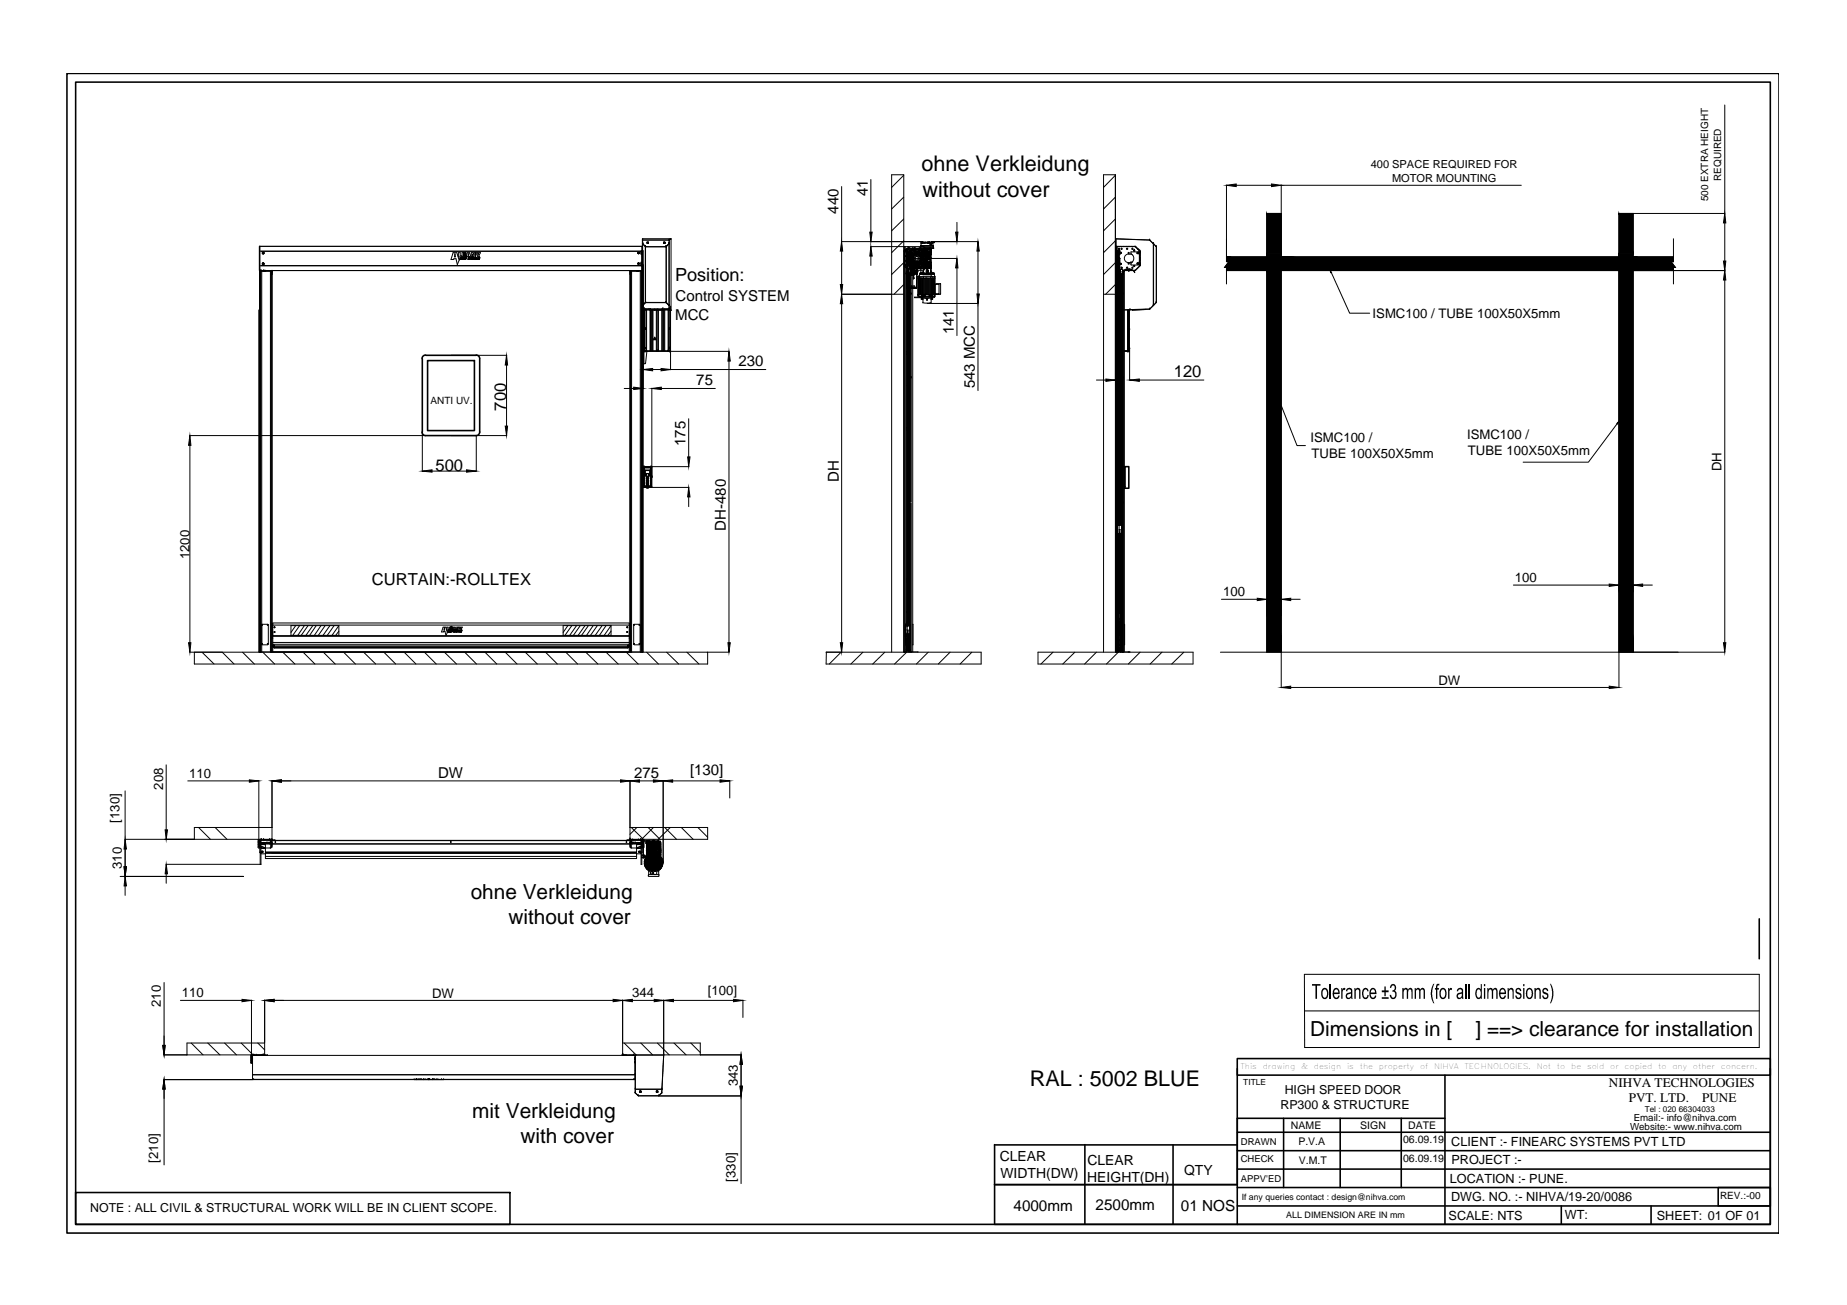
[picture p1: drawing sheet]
<svg xmlns="http://www.w3.org/2000/svg" width="297mm" height="210mm" viewBox="0 0 297 210" stroke-linecap="round" stroke-linejoin="round" font-family="sans-serif">
<defs><g id="words">
<g font-size="3.5">
<text x="148.2" y="27.5">ohne Verkleidung</text>
<text x="148.4" y="31.6">without cover</text>
<text x="165.6" y="174.8">RAL : 5002 BLUE</text>
</g>
<g font-size="3.3">
<text x="75.7" y="144.6">ohne Verkleidung</text>
<text x="81.8" y="148.5">without cover</text>
<text x="210.7" y="166.7">Dimensions in [</text>
<text x="237.3" y="166.7">] ==&gt; clearance for installation</text>
<text x="76" y="179.7">mit Verkleidung</text>
<text x="83.7" y="183.8">with cover</text>
</g>
<text font-size="2.9" x="108.6" y="45.3">Position:</text>
<g font-size="2.7">
<text x="188.8" y="60.6">120</text>
<text x="81.4" y="66" transform="rotate(-90 81.4 66)">700</text>
<text x="70" y="75.7">500</text>
<text x="59.8" y="94.1">CURTAIN:-ROLLTEX</text>
</g>
<g font-size="2.5">
<text x="163" y="194.8">4000mm</text>
<text x="176.2" y="194.6">2500mm</text>
<text x="189.9" y="194.7">01 NOS</text>
</g>
<g font-size="2.4">
<text x="134.8" y="34.4" transform="rotate(-90 134.8 34.4)">440</text>
<text x="139.6" y="31.6" transform="rotate(-90 139.6 31.6)">41</text>
<text x="108.6" y="51.5">MCC</text>
<text x="108.6" y="48.4">Control SYSTEM</text>
<text x="153.4" y="53.8" transform="rotate(-90 153.4 53.8)">141</text>
<text x="118.8" y="58.9">230</text>
<text x="112" y="62">75</text>
<text x="156.8" y="62.4" transform="rotate(-90 156.8 62.4)">543 MCC</text>
<text x="110.3" y="71.8" transform="rotate(-90 110.3 71.8)">175</text>
<text x="134.9" y="77.6" transform="rotate(-90 134.9 77.6)">DH</text>
<text x="116.7" y="85.4" transform="rotate(-90 116.7 85.4)">DH-480</text>
<text x="70.5" y="125.1">DW</text>
<text x="102" y="125.1">275</text>
<text x="111" y="124.6">[130]</text>
</g>
<g font-size="2.2">
<text x="160.8" y="186.8">CLEAR</text>
<text x="160.9" y="189.5">WIDTH(DW)</text>
<text x="174.9" y="190.1">HEIGHT(DH)</text>
<text x="174.9" y="187.4">CLEAR</text>
<text x="190.4" y="189.1">QTY</text>
</g>
<g font-size="2.1">
<text x="220.7" y="51.1">ISMC100 / TUBE 100X50X5mm</text>
<text x="210.7" y="71.2">ISMC100 /</text>
<text x="235.9" y="70.7">ISMC100 /</text>
<text x="210.9" y="73.7">TUBE 100X50X5mm</text>
<text x="236.1" y="73.2">TUBE 100X50X5mm</text>
<text x="276.9" y="75.8" transform="rotate(-90 276.9 75.8)">DH</text>
<text x="30.5" y="90" transform="rotate(-90 30.5 90)">1200</text>
<text x="196.7" y="95.9">100</text>
<text x="243.6" y="93.6">100</text>
<text x="231.3" y="110.1">DW</text>
<text x="30.4" y="125.1">110</text>
<text x="26.2" y="127" transform="rotate(-90 26.2 127)">208</text>
<text x="19.2" y="132.3" transform="rotate(-90 19.2 132.3)">[130]</text>
<text x="19.6" y="139.8" transform="rotate(-90 19.6 139.8)">310</text>
<text x="25.9" y="162" transform="rotate(-90 25.9 162)">210</text>
<text x="29.3" y="160.4">110</text>
<text x="69.5" y="160.4">DW</text>
<text x="101.7" y="160.4">344</text>
<text x="113.8" y="160">[100]</text>
<text x="118.7" y="174.8" transform="rotate(-90 118.7 174.8)">343</text>
<text x="258.8" y="174.8">NIHVA TECHNOLOGIES</text>
<text x="261.9" y="177.2">PVT. LTD.</text>
<text x="273.7" y="177.2">PUNE</text>
<text x="25.5" y="187" transform="rotate(-90 25.5 187)">[210]</text>
<text x="118.3" y="190.1" transform="rotate(-90 118.3 190.1)">[330]</text>
</g>
<g font-size="2">
<text x="205.9" y="178.4">RP300 &amp; STRUCTURE</text>
<text x="206.6" y="176">HIGH SPEED DOOR</text>
<text x="233.4" y="184.4">CLIENT :- FINEARC SYSTEMS PVT LTD</text>
<text x="233.2" y="190.2">LOCATION :- PUNE.</text>
<text x="233.4" y="187.3">PROJECT :-</text>
<text x="14.5" y="194.9">NOTE : ALL CIVIL &amp; STRUCTURAL WORK WILL BE IN CLIENT SCOPE.</text>
<text x="233" y="196.2">SCALE: NTS</text>
<text x="233.4" y="193.2">DWG. NO. :- NIHVA/19-20/0086</text>
<text x="251.7" y="196.1">WT:</text>
<text x="266.5" y="196.2">SHEET: 01 OF 01</text>
</g>
<g font-size="1.8">
<text x="220.4" y="27.1">400 SPACE REQUIRED FOR</text>
<text x="223.9" y="29.3">MOTOR MOUNTING</text>
</g>
<g font-size="1.7">
<text x="207.6" y="181.5">NAME</text>
<text x="208.8" y="184.2">P.V.A</text>
<text x="218.8" y="181.5">SIGN</text>
<text x="225.7" y="183.9">06.09.19</text>
<text x="226.5" y="181.5">DATE</text>
<text x="208.9" y="187.2">V.M.T</text>
<text x="225.7" y="186.9">06.09.19</text>
</g>
<g font-size="1.6">
<text x="276.8" y="29.1" transform="rotate(-90 276.8 29.1)">REQUIRED</text>
<text x="274.7" y="32.4" transform="rotate(-90 274.7 32.4)">500 EXTRA HEIGHT</text>
<text x="69.2" y="64.9">ANTI UV.</text>
<text x="262.1" y="181.7">Website:- www.nihva.com</text>
<text x="262.7" y="180.3">Email:- info@nihva.com</text>
<text x="276.6" y="192.8">REV.:-00</text>
</g>
<g font-size="1.5">
<text x="199.6" y="184.2">DRAWN</text>
<text x="199.5" y="186.9">CHECK</text>
<text x="199.6" y="190.2">APPV'ED</text>
</g>
<g font-size="1.4">
<text x="200" y="174.5">TITLE</text>
<text x="199.7" y="193">If any queries contact : design@nihva.com</text>
<text x="206.9" y="195.9">ALL DIMENSION ARE IN mm</text>
</g>
<text font-size="1.3" x="264.5" y="178.8">Tel : 020 66304033</text>
<g font-size="1.2">
<text x="199.5" y="171.9">This</text>
<text x="203.1" y="171.9">drawing</text>
<text x="209.2" y="171.9">&amp;</text>
<text x="211.3" y="171.9">design</text>
<text x="216.6" y="171.9">is</text>
<text x="218.7" y="171.9">the</text>
<text x="221.8" y="171.9">property</text>
<text x="228.4" y="171.9">of</text>
<text x="230.7" y="171.9">NIHVA</text>
<text x="235.5" y="171.9">TECHNOLOGIES.</text>
<text x="247.1" y="171.9">Not</text>
<text x="250.4" y="171.9">to</text>
<text x="252.7" y="171.9">be</text>
<text x="255.2" y="171.9">sold</text>
<text x="258.9" y="171.9">or</text>
<text x="261.3" y="171.9">copied</text>
<text x="266.7" y="171.9">to</text>
<text x="269" y="171.9">any</text>
<text x="272.3" y="171.9">other</text>
<text x="276.8" y="171.9">concern.</text>
</g>
</g></defs>
<!-- layer: DIMENSIONS -->
<g fill="none" stroke="#000" stroke-width=".16">
<path d="M277.4 16.9v17.4h-14.7M135.3 38.9h13M135.4 30v8.9M140.1 39.7h5.5M140.1 28.9v8.4M149.9 38.9h7.4M153.9 35.8v1.5M179.4 28.1v33.1M197.2 29.8v11.5M198.8 29.8h5.7M206.1 29.8v11.5M206.1 29.8h38.6"/>
<path d="M277.4 35.9v6.1M72.5 57.2h9M81.5 58.7v9.8M103.4 42.6v19.9M105 59.4h1.3M107.5 56.5h9.8M107.8 56.5v3M107.8 59.4h15.4M117.2 58.1v45.3M135.3 47.3h8.1M135.4 40.4v5.4M135.4 48.9v54.5"/>
<path d="M140.1 41.2v1.5M145.8 41.6h8.1M149.1 48.8h8.2M153.9 43.1v10.9M157.3 40.4v6.9M157.3 48.8v14M181.7 56v5.2M262.7 43.5h14.7M277.4 45v58.4M30.5 70.1h38M30.5 71.6v31.8M67.9 69.6v6.2"/>
<path d="M69.5 75.8h5.5M72.5 70.1h9M76.6 70.1v5.7M100.4 62.5h1.5M104.4 78.4h6.4M104.7 75.1h6.1M104.8 62.4v14.4M106.4 62.5h8.6M110.8 67.4v6.1M110.8 79.9v1.6M176.3 61.1h1.6M183.2 61.1h10.4"/>
<path d="M196.4 96.4h5.8M203.7 96.4v2.7M206.1 96.4v2.7M207.6 96.4h1.5M243.4 94.1h15.4M260.4 94.1v1.1M262.7 94.1v1.1M264.2 94.1h1.5M30.5 104.9h5.2M113.8 104.9h3.5M132.9 104.9h2.5M206.1 104.9v5.7"/>
<path d="M207.6 110.6h51.2M277.4 104.9h-17v5.7M20.1 135h23.6M20.1 127.2v12.2M26.7 139h15.3M26.7 123v10.5M30.2 125.6h9.9M41.6 125.6v9.7M43.7 125.6v7.5M45.3 125.6h54.5M101.3 125.6v7.5h12.5v1.9h-12.5M102.8 125.6h2.3"/>
<path d="M106.7 125.6v13.2M108.2 125.6h7.6M112.2 133.1l1.6 1.6M117.4 125.6v2.8M19.3 141h19.9M20.1 142.5v1.5M26.4 158v10.1M26.7 140.5v1.6M26.3 169.7h3.8M26.3 173.7h14.3M26.4 175.2v12.2M29 160.9h9.9"/>
<path d="M40.4 160.9v9.1M42.6 160.9v6.8M44.1 160.9h54.5M100.1 160.9v6.8M101.7 160.9h3.5M106 176.3h13.2M106.7 160.9v8.8M108.3 160.9h9.7M112.6 169.7h6.6M119.2 171.2v3.5M119.2 176.3v14.1M119.5 160.9v2.8"/>
</g>
<!-- layer: 0 -->
<g fill="#000" stroke="#000" stroke-width=".16">
<path d="M135.4 38.9l.1 1.5h-.4zM140.1 39.7l.2 1.5h-.4zM139.9 37.3h.4l-.2 1.6zM153.7 37.3h.4l-.2 1.6zM157.3 38.9l.2 1.5h-.4zM197.2 29.8l1.6-.2v.4zM204.5 29.6l1.6 .2-1.6 .2zM277.4 34.3l.2 1.6h-.4zM81.5 57.2l.1 1.5h-.3zM103.4 59.4l1.6-.1v.3zM106.3 59.3l1.5 .1-1.5 .2zM117.2 56.5l.2 1.6h-.3z"/>
<path d="M135.4 47.3l.1 1.6h-.4zM135.1 45.8h.4l-.1 1.5zM153.9 41.6l.2 1.5h-.4zM157.1 47.3h.4l-.2 1.5zM213.9 43.5l.2 .3-.1 .1zM277.4 43.5l.2 1.5h-.4zM277.2 42h.4l-.2 1.5zM30.5 70.1l.2 1.5h-.4zM67.9 75.8l1.6-.2v.3zM75 75.6l1.6 .2-1.6 .1zM81.3 68.5h.3l-.1 1.6zM101.9 62.3l1.5 .2-1.5 .2z"/>
<path d="M104.8 62.5l1.6-.2v.4zM110.8 78.4l.2 1.5h-.4zM110.6 73.5h.4l-.2 1.6zM177.9 61l1.5 .1-1.5 .2zM181.7 61.1l1.5-.1v.3zM260 68.1l.3-.2-.2 .3zM202.2 96.2l1.5 .2-1.5 .2zM206.1 96.4l1.5-.2v.4zM258.8 93.9l1.6 .2-1.6 .2zM262.7 94.1l1.5-.2v.4zM30.3 103.4h.4l-.2 1.5zM117.1 103.4h.3l-.2 1.5z"/>
<path d="M135.1 103.4h.4l-.1 1.5zM206.1 110.6l1.5-.2v.3zM258.8 110.4l1.6 .2-1.6 .1zM277.2 103.4h.4l-.2 1.5zM20.1 135l.2 1.6h-.3zM26.7 139l.2 1.5h-.3zM26.6 133.5h.3l-.2 1.5zM40.1 125.4l1.5 .2-1.5 .2zM43.7 125.6l1.6-.2v.4zM99.8 125.4l1.5 .2-1.5 .2zM101.3 125.6l1.5-.2v.4zM105.1 125.4l1.6 .2-1.6 .2z"/>
<path d="M106.7 125.6l1.5-.2v.4zM115.8 125.4l1.6 .2-1.6 .2zM20 139.4h.3l-.2 1.6zM20.1 141l.2 1.5h-.3zM26.4 173.7l.2 1.5h-.4zM26.2 168.1h.4l-.2 1.6zM38.9 160.7l1.5 .2-1.5 .2zM42.6 160.9l1.5-.2v.4zM98.6 160.7l1.5 .2-1.5 .2zM100.1 160.9l1.6-.2v.4zM105.2 160.7l1.5 .2-1.5 .2zM106.7 160.9l1.6-.2v.4z"/>
<path d="M119.2 169.7l.2 1.5h-.4zM119 174.7h.4l-.2 1.6zM118 160.7l1.5 .2-1.5 .2z"/>
<path d="M197.6 42.1l-.7 .9h6.8zM197.6 42.1h6.1v.9z"/>
<path d="M197.2 41.3v.8h6.5zM197.2 41.3h6.5v.8z"/>
<path d="M197.2 43v.5h6.5zM197.2 43h6.5v.5z"/>
<path d="M203.7 34.3v6.4h2.4zM203.7 34.3h2.4v6.4z"/>
<path d="M206.1 41.3v2.2h54.3zM206.1 41.3h54.3v2.2z"/>
<path d="M260.4 34.3v6.4h2.3zM260.4 34.3h2.3v6.4z"/>
<path d="M262.7 41.3v.8h6.4zM262.7 41.3h6.4v.8z"/>
<path d="M262.7 42.1v.9h6.7zM262.7 42.1h6l.7 .9z"/>
<path d="M262.7 43v.5h6.4zM262.7 43h6.4v.5z"/>
<path d="M203.7 40.7v64.2h2.4zM203.7 40.7h2.4v64.2z"/>
<path d="M260.4 40.7v64.2h2.3zM260.4 40.7h2.3v64.2z"/>
</g>
<g fill="none" stroke="#000" stroke-width=".16">
<path d="M41.8 39.6h61.5v65.3M103.3 39.9h.1M103.3 39.2h.1M103.3 38.7h.1M103.3 38.6h4.3M103.3 38.4v66.5M103.3 39.2l.5 .5M103.8 39.7h3.4M103.8 39.7v8.9M103.8 39.7h.1M103.8 39.7h3.3M103.8 39.7v9"/>
<path d="M104.1 39.1h.1M104.1 39.1l.1-.1v.1M104.1 39.1l.1 .1M104.2 39.1h.1M104.2 39.1h-.1M104.2 39.2h.1M104.2 39l.1 .1M104.2 39l-.1 .1M104.2 39h-.1l.1 .2M104.3 39.1h.1M104.3 39.1l-.1 .1M106.7 39.1h.1"/>
<path d="M106.7 39.1l.1 .1M106.8 39.1v-.1l.1 .1M106.8 39.1h.1M106.8 39.2h.1M106.9 39.1h.1M106.9 39.1h-.1M106.9 39.2h.1M106.9 39l-.2 .1M106.9 39v.1M106.9 39v.2M106.9 39.1v.1M107.1 39.7h.1"/>
<path d="M107.1 39.7v9M107.2 39.7v8.9M107.6 39.2h.1M107.6 39.2l-.5 .5M107.6 39.2l-.4 .5M107.6 38.7h.1M107.6 38.6h.1M107.6 38.6v11.1M107.6 38.6v10.5M107.9 38.4h-4.6v66.5M107.9 38.4l-.3 .2M107.9 38.4h.1"/>
<path d="M107.9 38.4v11.5M145.3 28.2l-1.9 1.9M145.3 31.7l-1.9 1.9M145.3 35.2l-1.9 1.9M145.3 38.7l-1.9 1.9M145.5 39.7v65.2M145.6 39.7v.5M146 39.7v.5M146.1 39.7l-.1 .5M146.2 39.9l-.1 .1M146.2 40h-.1M146.2 39.9v.1"/>
<path d="M146.2 39.9h.1M146.2 40h.1M146.7 39.9v.1M146.7 40h.1M147.1 39.9v.1M147.1 40h.1M147.2 39.9v.2l-.1-.1M148.1 39.6l-.1 .3M148.1 39.6h.1M148.1 39.5h2M148.1 39.1h1.9v.5h-1.9zM148.1 38.9h2.2v.1h-2.2z"/>
<path d="M148.2 38.9h.1M148.2 39.1h.1M148.3 39.1h.1M148.3 38.9h.1zM148.3 38.9v.2M148.3 39.1l-.2 .1M148.3 38.9h.1M148.4 38.9v.2h-.2M148.4 38.9h.1M148.5 39.6l.1 .1M148.5 39.7h-3.1v.6M148.5 38.9v.1"/>
<path d="M148.6 39.1v.1v-.1M148.6 38.9v.1M148.6 39.9h.1M148.6 39.7l.7 .7M148.8 39.1h.1M149.2 39.1v.1v-.1M149.2 39h.1M149.2 38.9v.1M149.3 39.1v.1v-.1M149.4 39.1h.1M149.4 38.9v.1M149.4 38.9l.2 .1v.3"/>
<path d="M149.4 39h.1M149.5 39.1h.1M149.5 39.1l.1 .1M149.5 39l.1 .1M149.5 39.9v.3M149.6 39.9h.1M149.6 39.1h.1M149.6 39.3h.1M149.6 39.9l-.1 .2M149.6 39.1v.2M149.6 38.9v.1M149.6 40v.1"/>
<path d="M149.7 39.2v.1M149.7 39.2h.1M149.7 39.3h.1M149.7 39.2h.1l-.1 .1M149.7 39.9v4.1M149.8 39.3h.1M149.8 38.9h.1M149.8 39v.3M149.8 38.9h.1zM149.8 38.9v.4h-.2M149.9 39l-.1 .1M149.9 39v-.1l-.1 .2"/>
<path d="M149.9 38.9h.1M149.9 39h.1M150 38.9h.1M150 39.9h.1M150.1 39.5h-2v.1M150.1 39h.1M150.1 38.9v.1M150.1 39.9h.1M150.1 39.5l.1 .4h-4M150.1 39.9h-2.1M179.4 28.2l-1.9 1.9M179.4 31.7l-1.9 1.9"/>
<path d="M179.4 35.2l-1.9 1.9M179.4 38.7l-1.9 1.9M179.5 39.7h.1M179.5 39.7h3.1l.7 .7v2.3M179.5 39.6h3.1M179.5 38.4l5.4 .2M179.5 39.7v.6M179.7 39.7v.6M179.8 39.6v.1M180.3 39.6l-.1 .1M180.7 39.6v.1M181.2 39.6l-.1 .1"/>
<path d="M181.6 39.6l-.1 .1M182 39.6v.1M182.5 39.6l-.1 .1M182.5 39.6h.1M182.5 39.7h.1M182.6 39.6l.8 .8M182.7 39.8h.1M182.8 39.8h-.1M184.9 38.6h.1M184.9 38.7l1 1M184.9 38.6l-5.4-.2v1.9M184.9 38.6v.1"/>
<path d="M184.9 38.7l.6 .5M185.4 39.2h.1M185.5 39.2h.1M185.5 39.2v9.9M185.5 39.2l.4 .5M185.9 39.7h.1M185.9 39.7v8.9M186 39.6v.1M197.2 38.4v3.7h.4l-.7 .9h.3v2.7M269.1 38.4v3.7h-.4l.7 .9h-.3v2.7M41.6 49.9v55h2.1M41.7 49.8v55.1"/>
<path d="M41.8 43.5h61.5M41.8 42.8h61.5M41.8 40.4h61.5M41.8 43.3v61.6M41.8 43.5v61.4M41.8 43.6v61.3M42 42.7h61.1M42 40.4h61.1M42 43.6v61.3M42.1 43.6v61.3M43.5 43.6v61.3M43.6 43.5v61.4"/>
<path d="M43.7 43.7v61.2M72.9 40.6h.6l.3 1.3-.3 .6-.2-.9-.8 .1zM73.2 40.9h.1M73.2 40.9l.1 .4h-.2zM73.7 40.6h.3v.5h.3v.2h-.6zM74.1 41.7h.1M74.1 41.7l.1-.2h-.2l-.1 .2h.2l.1-.3h-.2l-.1 .3h.2M74.1 41.5h.1M74.2 41.7h.1M74.3 41.6l-.1 .1M74.3 41.7h.1M74.3 41.5h.1"/>
<path d="M74.4 41.5h.1M74.4 41.7h.1M74.4 41.7h-.2M74.4 41.4h.1M74.4 41.5h-.1M74.4 41.4l-.2 .3h.2l.1-.2M74.4 41.5v.2M74.4 41.4l.1 .1M74.5 41.7h.1M74.5 41.5h.1M74.5 41.7l.1-.2h.2l-.2 .2M74.6 40.8h.1"/>
<path d="M74.6 40.8v.1M74.6 41.5h.1M74.6 41.7h.1M74.6 41.2h.1M74.6 41.5l-.1 .2M74.6 41.5l.1-.1v.3h-.2M74.6 40.9h.1M74.6 41.1h.1M74.6 41.1v.1v-.1h.1M74.7 41.1h.1M74.7 41.5h.1M74.8 41h.1"/>
<path d="M74.8 41.3h.1M74.9 40.9h.1M74.9 41.3h.1M74.9 40.7h.1M74.9 41.3h-.1M74.9 40.7l-.6-.1v.7h.5M74.9 41.2h.1M74.9 41h.1M74.9 40.7l-.1 .3M74.9 41v.2M74.9 41.2v.1M74.9 41.6h.1"/>
<path d="M75 41.5h.1M75 41.4h.1M75 41.5l-.2 .1 .2-.1M75 41.4h-.1l-.2 .3 .1-.1 .1 .1v-.1M75 41.5l-.1 .1M75 41.4v.1M75.2 40.6h.3l.2 .7-.3-.1-.5 .1zM75.3 41.7h.1M75.3 40.8l.1 .3h-.1zM75.4 41.5h.1M75.4 41.6h.1M75.4 41.6v.1"/>
<path d="M75.4 41.7h.1M75.4 41.5l.1 .1M75.5 41.5h.1M75.5 41.7h.1M75.5 41.4h.1M75.5 41.6h.1M75.5 41.4l-.1 .1M75.5 41.4v.1M75.5 41.5h-.1v.1M75.5 41.6l-.2 .1M75.8 40.6h.3l.2 .5v-.5h.2v.7h-.4l-.1-.4v.4h-.2zM75.8 41.7h.1"/>
<path d="M75.8 41.4l-.2 .3v-.3l.1 .2M75.8 41.7h.2M75.9 41.5h.1M75.9 41.6h.1M75.9 41.5v.1M75.9 41.7h.1M75.9 41.6l.1 .1M76 41.5h.1M76 41.6h.1M76 41.6v.1M76 41.7h.1M76 41.7h-.2"/>
<path d="M76 41.4h.1M76 41.4v.1M76.1 41.7h.1M76.2 41.4l.2 .1zM76.3 41.5l-.2 .2M76.4 41.6h.2h-.2M76.4 41.4h.2l-.2 .1-.1 .2h.2h-.2zM76.5 40.6h.3l.1 .3 .1-.3h.3l-.3 .7h-.2zM76.6 41.7h.1M76.6 41.7l.1-.2v.2M76.6 41.7l.1-.3v.3M76.9 41.7h.1"/>
<path d="M76.9 40.9h.1M76.9 41.4l-.1 .3 .1-.2-.2 .2zM77 41.5h.1M77 41.6h.1M77 41.5l.1-.1v.1M77 41.5v.1M77 41.7h.1M77 41.6l.1 .1h-.2M77.1 41.5h.1M77.1 41.7h.1M77.1 41.6h.1M77.1 41.6v.1h-.2"/>
<path d="M77.1 41.4h.1M101.3 43.5v61.4M101.3 44.1h.1M101.3 43.7h.1M101.4 43.7v61.2M101.4 43.5v61.4M101.4 43.6h1.9M101.4 43.7h.1M101.6 43.6v61.3M102.4 43.5v.1M102.5 43.5v.1M102.6 42.4h.1v.1"/>
<path d="M102.6 40.7h.1v.1M102.7 43.5v.1M102.8 40.7h-.2l.1 .1M102.8 42.4h-.2l.1 .1M103 43.6v61.3M103.1 43.5v.1M103.1 40.4v.5M103.1 42.2v.6M103.1 43.5v61.4M103.1 42.6h.1M103.1 42.5h.1M103.1 42.4h.1"/>
<path d="M103.1 40.7h.1M103.1 40.5h.1M103.2 40.4v.5M103.2 42.2v.6M103.2 43.5v61.4M103.2 42.7h.1M103.3 40.3h.1v64.6h-2.1M103.3 41h.1M103.3 41.3h.1M103.3 41.1h.1M103.3 43.3h.1M103.3 42.9h.1"/>
<path d="M103.3 42.6h.1M103.3 42.5h.1M103.3 40.9h.1M103.3 40.6h.1M103.3 40.3h.1M103.3 40.5h.1M103.3 49.7h4.3M103.3 40.4h-.1M103.3 49.1h.1M103.3 49.8h.3M103.4 49.8v.1M103.4 59.1h.1"/>
<path d="M103.4 59.2h.1M103.4 58.5h.4M103.4 58.3h.1M103.4 49.9h.2M103.5 49.9v8.6M103.6 49.8h.1M103.6 49.9v8.6M103.6 49.9h.1M103.6 56.4h.1M103.6 56.5v.1M103.6 56.4h4.2M103.6 49.8h.2"/>
<path d="M103.6 49.4v7.1M103.6 56.5h.1M103.6 56.6h.2M103.6 49.8v6.6M103.7 56.4h.1M103.7 56.4v.1M103.8 58.4v.1M103.8 53h.1M103.8 52.9h.1M103.8 56.6h.1M103.8 48.6h3.4M103.8 48.6l-.5 .5"/>
<path d="M103.8 52.9v.1M103.8 49.8h.1M103.8 48.6h.1M103.8 48.7h3.3M103.8 48.7l-.5 .4M103.9 49.8h.1M103.9 49.8h-.2v6.6M103.9 56.4h.1M103.9 49.8v6.7l.1-6.7M104 56.4h.1M104 49.8h.1M104 56.4l-.2 2.1"/>
<path d="M104.1 49.8h.1M104.1 49.8h.2M104.3 49.8h.1M104.3 49.8h.2M104.5 49.8l1 .1M104.5 49.8h.1M104.5 49.8h2.1M104.5 49.8v6.6M104.6 49.8h.1M104.6 49.8h1.9M104.6 49.8h-.1M104.6 49.9v6.5"/>
<path d="M104.7 49.9v6.5M104.8 49.9v6.5M105 49.9v6.5M105.2 49.9l-.7-.1h2.1l-.8 .1M105.2 49.9h.3M105.2 49.9h.1M105.3 54.5v-.1v.2M105.3 54.5v.1M105.3 49.9h.1M105.3 54.2l.2 .5h-.5zM105.3 54.3l.2 .3h-.4zM105.5 49.9h.2"/>
<path d="M105.6 49.9v6.5M105.6 56.4h.1M105.6 56.4v.1M105.6 56.5h.1M105.6 49.9v6.6M105.7 49.9h.1M105.8 49.9h.1M105.8 56.4h.1M105.8 56.5h.1M105.8 49.9v6.6M105.8 56.4v.1M105.9 49.9v6.5"/>
<path d="M106.4 49.9v6.5M106.5 49.8h.1M106.5 49.8v6.6M106.6 49.8l-1.1 .1M106.6 49.8h.1M106.6 49.4v7M106.7 49.8h.1M106.7 49.8v6.6M106.8 49.8h.1M106.8 49.8v6.6M106.9 49.8h.1M106.9 49.8h.2"/>
<path d="M106.9 49.8v6.6M107.1 49.8h.1M107.1 48.6h.1M107.1 48.7h.1M107.1 49.8h.2M107.1 48.7l.5 .4M107.1 48.6l.5 .5M107.2 48.6l.4 .5M107.3 49.8h.1M107.3 49.8h.5M107.4 56.4v.1M107.5 56.4h.1"/>
<path d="M107.5 49.8v6.7v-6.7M107.5 49.8h.1M107.5 49.8l.2 .1M107.6 49.1h.1M107.6 49.1v.6M107.6 56h.1M107.6 53h.1M107.6 52.9h.1M107.6 49.9h.1M107.6 49.7h.1M107.6 56.5v.1M107.6 49.8v.1"/>
<path d="M107.6 52.9v.1M107.6 49.7l.2 .1M107.6 49.7l.3 .2M107.7 56h.1M107.7 53h.1M107.7 52.9h.1M107.7 49.9h.1M107.7 56.6h.1M107.7 56.5l.1 .1M107.7 52.9v.1M107.7 49.8v6.6M107.8 56.4h.1"/>
<path d="M107.8 56.4v.1M107.8 49.4h.1M107.8 49.8h.1M107.8 56.5v.1M107.8 49.8v6.7M107.8 56.5h-4.2l.2 .1M107.8 49.4v7.1h-4.2M107.8 49.9h.1M107.9 49.9h.1M143.4 47.3h1.9M145.3 40.3h.6v59.9l-.3 .3M145.3 42.2l-1.9 2"/>
<path d="M145.3 45.8l-1.5 1.5M145.4 42.6a.4 .4 0 0 0 .4 .5M145.5 40.2h.5M145.5 40.5v2.1M145.5 42h.1M145.5 41.2l.1 .1M145.5 40.2h.1M145.6 41.1h-.1M145.6 41.9h-.1M145.6 41.1h.3M145.6 41.2h.2M145.6 42h.3"/>
<path d="M145.6 41.9h.2M145.6 40.2h.4M145.7 40.2h.1M145.7 40.3v60M145.8 43.8h.1M145.8 43.9h.1M145.8 44.1h.1M145.8 40.8h.1M145.8 43.9h1.7M145.8 43.9l1.7 .1M145.8 44.1h1.7M145.8 43.8v.2"/>
<path d="M145.8 41.6v.1M145.8 43.1l.1 .1M145.8 41.6l.2 .1M145.8 41.5h.1M145.8 43.8v.1M145.8 41.7h.1M145.8 42.3h.1M145.8 43.9h.3M145.8 44.1l.1 2.3M145.8 44l.1 2.3M145.8 43.9v.2M145.8 40.1h.2"/>
<path d="M145.8 46.3l.1 .1M145.8 40a.4 .4 0 0 0-.4 .5M145.9 43.8h-.1M145.9 41.7h.1M145.9 43.9h.1M145.9 46.4h.1M145.9 41.4h.1M145.9 42.3h.1M145.9 40.8h.1M145.9 41.6h.1M145.9 46.3h.1M145.9 40h.2"/>
<path d="M145.9 40.2h.1M145.9 40.3v59.9M145.9 46.4h1.5M145.9 48.5v.1M145.9 43v.2M145.9 41.5l.1 .1M145.9 40.6v.1M145.9 41.5h.1M145.9 43.8l-.1 .1M145.9 56.9h.1M145.9 56.7h.1M145.9 57v.1"/>
<path d="M145.9 46.4h1.4M145.9 41.7v.2M145.9 56.5h.1M145.9 41.4l.1 .2-.1 .1M145.9 41.4l.2 .2-.2 .1M145.9 59.7h.1M145.9 47.2h.1M145.9 46.2v.1M145.9 48.1v.1M145.9 43.8h.1M145.9 44h.1M145.9 57.1h.1"/>
<path d="M145.9 56.6h.1M145.9 41.8h.1M145.9 43.2h.1M145.9 41.4l.1 .2h-.1M145.9 41.4l-.1 .1v.1M145.9 43.8v.1M145.9 44v1.9M145.9 48.6v10.8M145.9 43.2v.6M145.9 59.3h.1M145.9 45.9h.1M145.9 41.2v.2"/>
<path d="M145.9 41.4l-.1 .1M146 42l.3 .6M146 40.1h.1M146 41.6h.1M146 41.1h.1M146 43.9h.1M146 41.9h.1M146 41.2h.1M146 46.4h.1M146 42h.1M146 41.8h.1M146 43.6l.1 .3"/>
<path d="M146 41.6v58.7M146 43.8l-.1 .1M146 43.2h1.4M146 55.2h.1M146 50.7h.1M146 46.1v.1M146 41.7a1.46 1.46 0 0 0 2.4 1M146 59.7v.1M146 47.2v.1M146 46.2v.1M146 48.1v.2M146 43.2h.1"/>
<path d="M146 41.7h-.1M146 41.7h.1M146 42.2h.1M146 44h.1M146 41h.1M146 42.2v-.1l.1 .1M146 41.4l.1 .1-.1 .2M146 41.4h.1M146 56.5h.1M146 40.2h.1M146 59.4h.1M146 48.6h.1"/>
<path d="M146 45.9h.1M146 41.6v20.5M146 57.1h.1M146.1 41.9h-.1M146.1 41.1h.1M146.1 40.9l-.1 .2v-.1M146.1 41.3h.1M146.1 41.2h.1M146.1 41.9h.1M146.1 42h.1M146.1 41.2l.1 .1M146.1 56.6h.1"/>
<path d="M146.1 41.2v.1M146.1 44v1.9M146.1 46.3v.1M146.1 47.2v.1M146.1 48.2v.1M146.1 48.6v10.8M146.1 59.7v.1M146.1 41.9l-.1 .1M146.1 57.1h.1M146.1 41.1l.1 .1M146.1 43.6h.1M146.1 43.6v56.6"/>
<path d="M146.1 40.6h.1M146.1 42.4h.1M146.1 43.2h.1M146.1 40.6v.1M146.1 42.4v.1M146.1 43.2v57M146.2 41.8l-.1 .1M146.2 41.8h.1M146.2 41.9h-.1M146.2 41.9h.1M146.2 41.3h.1M146.2 42h-.1"/>
<path d="M146.2 40.7v.1M146.2 42.4v.1M146.2 42.7h.1M146.2 42.8h.1M146.2 42.5h.1M146.2 40.4h.1M146.2 41.2h.1M146.2 42h.1M146.2 41.8v.1M146.2 42.5v.3M146.2 44v.1M146.2 40.7h-.1"/>
<path d="M146.2 42.5h-.1M146.2 46.4h.1M146.2 46.3h.1M146.2 45.9v.5M146.2 42.6h.1M146.2 41.3l.2 .1M146.2 41.2l.3 .1M146.3 42.4h.1M146.3 46.3l-.1 .1M146.3 42.8h.1M146.3 44.2h.1M146.3 40.9h.1"/>
<path d="M146.3 40.4h.1M146.3 46.4h.1M146.3 46.3h.1M146.3 44.1h.1M146.3 41.9l.2 .5M146.3 42.5h.1M146.3 40.7h.1M146.3 43.2h.4M146.3 41.3v.6M146.3 42.9h.4v.3M146.3 40.3h.1M146.3 40.3v.1"/>
<path d="M146.3 42.4v.1M146.3 42.7v.5M146.3 44.1v56.2M146.3 43.1h.4M146.3 40.5l-.1 .1M146.3 43.1h.1M146.3 43h.4M146.3 43.2h.1M146.3 40.6h.1M146.3 44h.1M146.3 42.6h.1M146.3 40.1h.1"/>
<path d="M146.3 45.9v.3M146.3 43.2l.1 .8M146.3 40v.1M146.3 42.3v.6M146.3 44v56.3M146.3 44.2h.3M146.3 40.5l-.3 .6M146.4 40.5h.1M146.4 42.6h.1M146.4 44.2v.1M146.4 40.9h.1M146.4 44h.1"/>
<path d="M146.4 42.4l.2 .3zM146.4 40.5v.1M146.4 40.4h.1M146.4 42.7l.5 .3M146.4 43.3h-.2l-.1 .2M146.4 40.6l-.1 .1M146.4 40.6h.1M146.4 42.5h.1M146.4 42.7h.1M146.4 44.2h.1M146.4 44.3h.1M146.4 42.7l.4 .3"/>
<path d="M146.4 40.6h.2v.3M146.4 43.3l.2 .4v.4h-.7M146.4 41.2l.1 .1M146.4 41.4h.1M146.4 40.6v.3M146.4 40.5l.1 .1M146.4 41.8h.1M146.4 47.2h.1l-.1 .1M146.4 43.7h.1M146.4 44.2l.1 .1M146.4 40.6l.1 .1M146.4 43.7v.1"/>
<path d="M146.4 42.5v.1M146.4 43.1h.1M146.4 41.8l-.2 .1M146.5 40.5h.1M146.5 42.6h.1M146.5 41.8l.3 .5M146.5 41.8h.1M146.5 40.6h.1M146.5 42.6l-.2 .2M146.5 41.4h.1M146.5 41.3h.1M146.5 42.5h-.1"/>
<path d="M146.5 43.7h.1M146.5 41.9h.1M146.5 44.3h.1M146.5 42.5h.1M146.5 43.1h.1M146.5 40.3h.1M146.5 40.7h.1M146.5 43.5h2M146.5 41.9h-.1M146.5 40.5h-.1M146.5 40.5v.1M146.5 44.1v3.1"/>
<path d="M146.5 47.3v13.3M146.5 41.9l-.3 .1M146.5 42.4l-.1 .1M146.5 42.4h.1M146.5 44.2v.1M146.5 41.6h.1M146.5 44.2h.1M146.5 44h.1M146.5 42.4v.1M146.5 43.2v.8M146.5 40.7l.2 .2M146.5 40.7l-.2 .5"/>
<path d="M146.6 43.2h-.1M146.6 42.5h-.1M146.6 40.6h.1M146.6 42.5l-.1 .1M146.6 44.2h.1M146.6 42.5h.1M146.6 44h.1M146.6 43.2h.1M146.6 46.1v.3M146.6 43.5v.1h.4M146.6 42.4h.1M146.6 44v.1"/>
<path d="M146.6 40.6l.1 .2M146.6 44.1h.1M146.6 40.3l-.1 .1M146.6 40.3h.1M146.6 44.1v.1M146.6 41.4h.1M146.6 40.7h.1M146.6 46.3l.1 .1M146.6 41.7h.1M146.6 43.6h.1M146.6 40.7v.1M146.6 46.4h.1"/>
<path d="M146.6 46.3h.1M146.6 41.4v.3M146.6 43.5v.1M146.6 41.3h.1M146.6 40.7v.2h-.2M146.6 43.2v.4M146.6 45.9v.5M146.6 41.8h.1M146.7 41.8l.1 .3M146.7 41.8h.1M146.7 41.3h.1M146.7 46.3l-.1 .1"/>
<path d="M146.7 42.5l.4 .3M146.7 40.4h.1M146.7 46.4h.1M146.7 46.3h.1M146.7 44.1h.1M146.7 40.7h-.1M146.7 44h.3M146.7 44.2h.1M146.7 43.6v-.2h.1v.2M146.7 40.5v.2M146.7 42.7v.2M146.7 44.1v.1"/>
<path d="M146.7 45.9v.5M146.7 40.9h.1M146.7 43.4h.1M146.7 44h.1M146.7 42.2h.1M146.7 43.2h.1M146.7 46.1v.3M146.7 43.4v-.1l.1 .1M146.7 42.2v.1M146.7 42.2l-.2 .3M146.7 44v.1M146.7 43.2v.8"/>
<path d="M146.7 44.2h.3M146.7 40.9l-.2 .4v.5M146.7 43h.1M146.7 40.8h.1M146.7 42.3h.1M146.7 44.2l.1 .1M146.8 40h.1M146.8 40.8l-.1 .1M146.8 43.1h.1M146.8 42.3l.3 .2M146.8 40.1h.1M146.8 40.9h.1"/>
<path d="M146.8 40.8h.1M146.8 42.3h.1M146.8 44.2h.1M146.8 43.4h.1M146.8 44.3h.1M146.8 40.8v.1M146.8 43.6v61.3M146.8 42.3l-.2 .2M146.8 44.2l.1 .1M146.8 41l-.1 .3M146.8 41h.1M146.8 42.2h.1"/>
<path d="M146.8 42.1h.1M146.8 42.1v.1M146.8 44.2v.1M146.8 42.2l.4 .1M146.8 43.2h.1M146.9 40.9h.1M146.9 44.3h.1M146.9 41.6h.1M146.9 40a1.63 1.63 0 0 0-1.1 1.6 1.63 1.63 0 0 0 1.1 1.5M146.9 43h.1M146.9 40.1l-.5 .3M146.9 40.1h.1"/>
<path d="M146.9 43v.1M146.9 44.8h.1M146.9 43.1h.1M146.9 44.2v.1M146.9 40h.1M146.9 42.2h.1M146.9 43l.1 .1M146.9 40l.1 .1M146.9 44h.1M146.9 43.6h.1M146.9 40h1.1M146.9 43.2v.7h.2v-.7"/>
<path d="M146.9 40v.1M146.9 40.1v.1M146.9 44v.8M146.9 43.1h1.1M146.9 43.4h.1M146.9 43.2h.1M147 43.9h.1M147 44.8h.1M147 44.2h.1M147 43.2h.1M147 44h.1M147 40.1h-.1"/>
<path d="M147 43h.1M147 42.8v.1M147 42.9l-.1 .1M147 43.5v.1M147 40.1v.1M147 44.2h-.1M147 45.9v.3M147 43.6h.1M147 44l-.1 .8M147 43.1h.1M147 43.2v.7M147 43.2l-.1 .8"/>
<path d="M147 44.1h.1M147 42.7h.1M147 42.8h.1M147 43.7h.1M147 46.3v.1M147 46.4h.1M147 46.3h.1M147 42.9l.5 .1M147 43.6v.3M147 43.3v.2M147 40h.9M147 42.8v.2"/>
<path d="M147 43.2v.6v-.6M147 42.9h.1M147 40.2h.1M147 42.9v.1M147 40.1h.1M147 43.1h.8M147 40h.1M147 40.1l.1 .2M147 40v.1M147 42.9v.3M147 45.9v.5M147 40.2l.1 .1"/>
<path d="M147 42.9v.2M147.1 42.9h-.1M147.1 42.8h-.1M147.1 40.4l-.5 .3M147.1 42.8l-.1 .1M147.1 42.8h.1M147.1 40.3h.1M147.1 40.4h.1M147.1 42.9h.1M147.1 40.3l.1 .3M147.1 43.2h.1M147.1 40.2h.1"/>
<path d="M147.1 42.8v.1M147.1 43h.1M147.1 40.2l.1 .1M147.1 42.5h.1M147.1 40.5l.1 .1M147.1 40.1h.7M147.1 40.1v.1M147.1 42.5v.1M147.1 42.9v.1M147.1 43.1h.1M147.1 47.8v.1M147.1 43h.7"/>
<path d="M147.1 47.9h1.1M147.1 40.1l.1 .1M147.1 42.9l.1 .2M147.1 40.2v.1M147.1 40.6l-.3 .2M147.2 40l-.1 .2M147.2 40.6h.1M147.2 40.2h.1M147.2 40.3h.1M147.2 43.1h.1M147.2 43h.1M147.2 42.8l-.1 .1"/>
<path d="M147.2 42.5h.1M147.2 40h.1M147.2 42.8h.1M147.2 42.9h.1M147.2 43h-.1M147.2 42.9v.1M147.2 42.5h-.1M147.2 42.5l-.1 .3M147.2 40.3v.3M147.2 40.8l-.3 .1M147.2 40.8h.1M147.2 42.7l-.1 .2"/>
<path d="M147.2 42.4h.1M147.2 43.5h.1M147.2 40.6h-.1M147.2 43.8h.1M147.2 42.5h.4M147.2 42.6h.1M147.2 44h.1M147.2 43.9h.1M147.2 43.5h.2M147.2 43.6h.3l.1 .1M147.2 40.7h.1M147.2 40.5v.1"/>
<path d="M147.2 43.5v.4M147.2 44h-1.2M147.2 42.6v.2M147.3 42.4h.1M147.3 40.7h.1M147.3 46.3h.1M147.3 46.4h.1M147.4 41.3l-.2 .3 .2 .2 .3-.2-.2-.3M147.4 46.3l-.1 .1M147.4 46.3h.1M147.4 46.4h.1M147.4 43.9h.1"/>
<path d="M147.4 43.5h.1M147.4 41.3h.1M147.4 43.2h.1M147.4 43.4v.6M147.4 42.8h.1M147.4 42.8v.1M147.4 44h.1M147.4 43.1h.1M147.4 42.8v1.3l-.3-.1M147.4 43.4l.1 .6M147.4 43.5l.1 .5M147.4 44v2.3"/>
<path d="M147.4 43.1h1.7M147.4 40.9a.7 .7 0 0 0-.7 .7 .7 .7 0 0 0 .7 .6M147.5 44.2h.1M147.5 42.9h.1M147.5 43.1h.1M147.5 42.9v.1M147.5 44h.1M147.5 40.9h2.2M147.5 42.2h.2M147.5 44.1v.1M147.5 44.2l-.1 2.2M147.5 43v.1"/>
<path d="M147.5 43.2v.3M147.5 43h.1M147.5 43.9h.1M147.5 44.1h.1M147.5 43.9v.1M147.5 43.4h.1M147.5 43.7h.1M147.5 43.4v.6M147.5 43.4v.5M147.5 44v.1M147.5 43.5l.1 .1M147.6 43.2h1.4v.1"/>
<path d="M147.6 43.7h.1M147.6 43.6h.1M147.6 43.7l-.1 .2M147.6 43.7l-.3 .1M147.6 40.7h-.3M147.6 42.4h-.3M147.6 42.4h.1M147.6 40.7h.1M147.6 44.5v-.1l.2 .1M147.6 44.5h.2M147.6 40.6h-.4M147.7 40.6h.1"/>
<path d="M147.7 47.6h.1M147.7 42.5h.1M147.7 42.6h.1M147.7 40.5v.1M147.7 44.5v3.1M147.7 42.6l.1 .2M147.7 40.3h.1M147.7 40.4h-.5M147.7 42.7l-.5 .1M147.7 40.8l.3 .1M147.7 42.4h.1M147.7 40.8h.1"/>
<path d="M147.7 42.7l.1 .3M147.7 42.7h.1M147.7 42.8h.1M147.7 42.7l.1 .1M147.7 40.4h.1M147.7 44.7v2.7M147.7 40l.1 .2M147.7 42.8l.1 .1M147.7 42.2h.1M147.7 42.9h.1M147.7 40.6l.5 .3M147.8 40.2l-.1 .1"/>
<path d="M147.8 40.2h-.1M147.8 42.5h.1M147.8 40h.1M147.8 42.8h.1M147.8 40.2h.1M147.8 47.6h.1M147.8 42.8v.1M147.8 40.2v.1M147.8 40.6h.1M147.8 43h.1M147.8 43.1h.1M147.8 40.3h.1"/>
<path d="M147.8 42.9v.1M147.8 42.5v.1M147.8 44.7v2.7M147.8 40.3l-.1 .3M147.8 42.5v.3M147.8 42.9l-.1 .2M147.8 40.4h.1M147.8 43v.1M147.8 42.7h.1M147.8 40.5v.1M147.8 40.1v.1M147.8 42.2h.1"/>
<path d="M147.8 40.4l.4 .3M147.8 42.1h.1M147.8 42.9l.1 .2M147.8 42.7v.2M147.8 42.9h.1M147.8 42.8l.1 .2M147.8 40.1h.1M147.8 42.2h1.9M147.8 40.3v.3M147.8 47.6v.2h2.5v-.2M147.9 43h-.1M147.9 43h.1"/>
<path d="M147.9 40h.1M147.9 40.2h.1M147.9 40.1l-.1 .2M147.9 42.9h.1M147.9 47.4h.1M147.9 40.1h.1M147.9 44.7h.1M147.9 43.1h.1M147.9 42.9l.1 .2M147.9 44.7v2.7M147.9 47.8h.1M147.9 40l-.1 .2"/>
<path d="M147.9 44.1h2.4M147.9 44.1l-.1 .4M147.9 44v.1M148 43.1h.1M148 47.4h.1M148 44.7h.1M148 40.1h.1M148 40v.1M148 44.7v2.7M148 43h-.1M148 40.1l.5 .4M148 42.2l-.3 .1"/>
<path d="M148 40a1.46 1.46 0 0 1 .9 1v.1M148 42.2h.1M148 40h.1M148 44h.1M148 40.9h.1M148 40.1v.1M148 43.9v.1M148 44v.1M148 44h2.2M148.1 43.2l-.6 .1M148.1 43.2v.1M148.1 40.9h.1"/>
<path d="M148.1 41.6h.1M148.1 43.1h.1M148.1 41.6a.61 .61 0 0 0-.7-.7 .61 .61 0 0 0-.6 .7M148.1 44.7v2.7M148.1 41l.1 .3M148.1 42.1h.1M148.1 42.2h.1M148.1 40h.1M148.1 41h.1M148.1 43.9h-.1M148.1 42.1v.1M148.1 43.2v.7"/>
<path d="M148.1 43.2h.1M148.1 42.3h.1M148.1 40.8h.1M148.1 42.3l.3 .2M148.1 42.3l.1 .1M148.1 40.8v.1M148.2 47.9l1 .1 .7-.1M148.2 42.2l-.5 .3M148.2 40.9l.2 .3M148.2 42.2h.1M148.2 40.9h.1M148.2 40.8l-.1 .1"/>
<path d="M148.2 44.7v2.7M148.2 48.1l.1-.1 .1 .1M148.2 48.2h.1M148.2 42.2l.2 .3M148.2 47.8v.1M148.2 47.9v.2M148.2 42.2l.1 .1M148.2 41.8l-.1 .3M148.2 42.4l-.4 .3M148.2 41.4v.3M148.3 41.3h.1M148.3 41.8h.1"/>
<path d="M148.3 41.7h.1M148.3 41.4h.1M148.3 40.7h.1M148.3 47.6l-.1 .2M148.3 44.5v.2M148.3 47.4v.4M148.3 42.8v.1M148.3 43.9h.1M148.3 42.5h.1M148.3 40.6h.1M148.3 40.3h.1M148.3 42.9h.1"/>
<path d="M148.3 44h.1M148.3 40.2v.1M148.3 43.9v.1M148.3 44.7v2.7M148.3 43.9h.2M148.3 40.7l.3 .5M148.3 42.6h.1M148.4 40.6h.1M148.4 43.9h.1M148.4 41.6h.1M148.4 42.6v.1M148.4 42.5h.1"/>
<path d="M148.4 40.5v.1M148.4 42.6h.1M148.4 44h.1M148.4 40.3h.1M148.4 40.6l-.3 .2M148.4 47.6v.2M148.4 40.7v.1M148.4 42.4h.1M148.4 42.5v.1M148.4 43.9v.1M148.4 44.7v2.7M148.4 47.8v-.3h.1v.3"/>
<path d="M148.4 42.6v.2l-.4 .2M148.4 40.7h.1M148.4 48.7l.6 .1 .7-.1M148.4 41.9l-.2 .3M148.4 41.3v.5M148.4 40.5h.1M148.4 42.8h.1M148.4 41.9h.1M148.4 42.7h.1M148.4 41.3h.1M148.4 40.4h.1M148.4 43.1h.1"/>
<path d="M148.4 40.3l.1 .1M148.4 48.2h.1M148.4 43.3h.1M148.4 40.7l-.2 .2M148.4 42.4v.1M148.4 41.8h.1M148.4 40.3v.2M148.4 40.4l.2-.1v.3M148.4 48.1v.1M148.4 41.4h.1M148.4 47.9v.1l-.2-.1v.3M148.4 44.1h1.3v.1h-1.3z"/>
<path d="M148.4 40.3v.1M148.4 48v.7M148.4 41.9l.3 .1M148.5 40.3h.1M148.5 40.7h.1M148.5 43h.1M148.5 42.8h.1M148.5 43.9h.1M148.5 42.5h.1M148.5 44h.1M148.5 42.7h.1M148.5 40.5h.1"/>
<path d="M148.5 41.2l-.1 .1M148.5 43h.3M148.5 43.9v.1M148.5 44.7v2.7M148.5 41.8l.2 .1M148.5 42.5h.2M148.5 42.6h.1M148.5 40.4h.1M148.6 42.9h.1M148.5 40h.1M148.5 40.3v.2h.1M148.5 40.6h.1"/>
<path d="M148.5 43.1v.9M148.5 44.5v.2M148.5 47.4v.2M148.5 43.1h1.1M148.6 40.6a1.46 1.46 0 0 1 0 1.9M148.6 40.6a1.46 1.46 0 0 0-1.7-.4 1.46 1.46 0 0 0-.9 1.5M148.6 42.5l-.2 .2M148.6 40.6h.1M148.6 42.6h.1M148.6 42.7l.3 .4M148.6 40.7h.1M148.6 42.5h.1"/>
<path d="M148.6 42.7h.1M148.6 40.4h.1M148.6 42.5v.3l-.2-.1M148.6 40.5l.3 .5M148.6 40.4v.1M148.6 40.3h.1M148.6 40.3l-.1 .1M148.6 40.5h.1M148.6 42.8h.1M148.6 42.6l.1 .1M148.6 40.5l.2 .4M148.6 40.3l.1 .1"/>
<path d="M148.6 42.7l1 .1zM148.6 47.8v-.2l.1 .2M148.6 44.7v2.7M148.6 42.6h-.1v.2M148.6 41.3v.5M148.6 41.9l-.3 .5M148.6 42.8l.2 .2M148.6 40.8l.3 .8M148.6 40h.9v.4h-.9zM148.6 41.3h.1M148.6 41.8v.1M148.6 42.8v.3"/>
<path d="M148.6 40.8h1.1M148.6 43h1.1M148.6 40.2h.9M148.7 42.7l-.1 .1M148.7 41.2h.1M148.7 41.3h.1M148.7 40.6h-.2M148.7 41.9h.1M148.7 41.8h.1M148.7 40.9a1.42 1.42 0 0 0-2.2-.4 1.42 1.42 0 0 0 0 2.1 1.42 1.42 0 0 0 2.2-.3M148.7 42.2l-.1 .1M148.7 42h.1"/>
<path d="M148.7 44h.1M148.7 40.5h.1M148.7 42.2h.1M148.7 40.6h.1M148.7 42.5h.1M148.7 42.8l.3 .3M148.7 42.6h.1M148.7 40.5v.1M148.7 42.7h.1M148.7 40.4h.1M148.7 40.5l-.1 .1M148.7 42.2h1"/>
<path d="M148.7 42.2l-.1 .5M148.7 40.6l-.1 .1M148.7 40v.2M148.7 41.8v.1M148.7 41.3l-.2 .1M148.7 41.2l-.3 .1M148.7 41.8l.1 .1M148.7 47.6h.1M148.7 42.8l.2 .2M148.7 40.6l.1 .1M148.7 47.6l.1 .2M148.7 43.9v.1"/>
<path d="M148.7 47.6v.2M148.8 40.3h.1M148.8 40.3l-.2 .2M148.8 40.3l.1-.2-.2 .3M148.8 43h.1M148.8 44.7v2.7M148.8 41.1h.1M148.8 42h.1M148.8 41.2l-.1 .1M148.8 41.1l-.1 .1M148.8 40.7h.1M148.8 42.4l-.1 .2"/>
<path d="M148.8 42.4h.1M148.8 40.9h.1M148.8 40.9l.1 .2M148.8 42.9h.1M148.8 41.9h.1M148.8 42.8h.5l.1 .2M148.8 41.2h.1M148.8 40.8v.1M148.8 41.2v.1M148.8 42.8v.3M148.8 43.1h.4M148.8 43.1h.1"/>
<path d="M148.8 41.9l.2 .1M148.8 41.2l.2 .1M148.9 40.1l-.3 .2M148.9 41.2l-.1 .1M148.9 41.9h.1M148.9 41.2h.1M148.9 40.7v.2M148.9 42.5l.1 .1M148.9 41.6l-.3-1.2h.9v2.3M148.9 42.9h.1M148.9 41.1h.1M148.9 41.3h.1"/>
<path d="M148.9 41.6l-.2 .6M148.9 41.2v.1M148.9 43v.1M148.9 42.1h.1M148.9 41h.1M148.9 42.1l-.3 .5M148.9 42h.1M148.9 40.7h.1M148.9 40.8v.1M148.9 43h.1M148.9 43.1h-.5M148.9 42.4h.1"/>
<path d="M148.9 43.1h.1M148.9 40h.1M148.9 42.9l.8 .1M148.9 42.9h.3M148.9 43h.3M148.9 41v.1M148.9 41.2v.7M148.9 42v.1M148.9 42.4v.1M148.9 42.8v.3M148.9 42.4l.1 .2M148.9 40.9h.1"/>
<path d="M148.9 47.4h.1M148.9 44.7h.1M148.9 44.7v2.7M149 41.8l-.2 .1M149 41.1l-.3 .1M149 42.1a1.63 1.63 0 0 1-1 1M149 40.1h.1M149 41.3h.1M149 40.9h.1M149 42.1h.1M149 40.5h.1M149 40.3h.1"/>
<path d="M149 42.2l-.1 .2M149 40.5l-.1 .2M149 42.7h.1M149 43.1h.1M149 41h.1M149 42.4h.1M149 41.9h.1M149 40.7h.1M149 40v.1M149 40.1v.1M149 41.1h.1M149 42.6h.7"/>
<path d="M149 41v1.1M149 42.6v.2M149 42.4l.1 .2M149 40.7l.1 .2M149 42.9v.2h-.1M149 43.2v.7M149 43h.1M149 44.1h.1M149 42.9v.1M149 42h.1M149 43.9h.1M149 48h.2v.3h-.2z"/>
<path d="M149 42v.1M149 43.2h.1M149.1 40.9h.1M149.1 42.6h.1M149.1 42.7h.1M149.1 42.4h.1M149.1 42.8h.1M149.1 41.1h.1M149.1 41.2h.1M149.1 41.4h.1M149.1 41.3h.1M149.1 42.5h.1"/>
<path d="M149.1 40.1h.1M149.1 40.7h.1M149.1 42.2h.1M149.1 40.5h.1M149.1 41.5h.1M149.1 42.1l.2 .3M149.1 42.4v.7M149.1 40.4h.1M149.1 42.3h.1M149.1 41.7h.1M149.1 40.6h.1M149.1 40.5h.6"/>
<path d="M149.1 40.1v1.4M149.1 41.7v.6M149.1 44.7v2.7M149.1 40.5l-.1 .2M149.1 42.2l-.1 .2M149.1 40.1h.4M149.1 40.8h.1M149.1 41h.1M149.1 42h.6M149.1 41.1h.6M149.1 40.9l.6 .1M149.1 41.6h.1"/>
<path d="M149.1 40.6v.1M149.1 42.3v.1M149.1 43.1h.1M149.1 42h.1M149.1 42.8l.4 .2M149.1 40.8l.1 .1M149.1 42.4h.6M149.1 43.9h.1M149.1 41.6h.6M149.1 41.5h.6M149.1 40.9v1.3M149.1 42.8v.3"/>
<path d="M149.1 43.1h.6M149.1 43.2h.1M149.1 42.8l.6 .1M149.1 40.6l.6 .1M149.1 40.4l.6 .1M149.2 44.1h.1M149.2 43.1h.1M149.2 43.2v.7M149.2 43.2h.1M149.2 42.8v.3M149.2 43.1l.5 .1M149.2 40.8v.1"/>
<path d="M149.2 42.3l-.1 .1 .1 .1M149.2 40.6l-.1 .1 .1 .1M149.2 42.7h.1M149.2 42.3h-.1M149.2 43.6h.1M149.2 44h.1M149.2 40.4h.2l.1 .2M149.2 44v-.4h.1v.5M149.2 42.9h.1M149.2 40.9h.5M149.2 42.3h.5M149.2 43h.1"/>
<path d="M149.2 42.5l.5 .1M149.2 41.4v.1M149.2 40.4l.1 .1M149.2 41.6v.1M149.2 41.7h.1M149.2 43.6h-.3v.6M149.2 44v.2M149.2 44.7v2.7M149.3 41.6h-.1M149.3 40.7l-.2 .2M149.3 42.6l-.1 .5M149.3 42.8l-.8 .7"/>
<path d="M149.3 41.4v.1M149.3 41.5l.1 .1M149.3 41.6h.1M149.3 41.5h.1M149.3 41.7h.1M149.3 41.4h.1M149.3 40.5v.2M149.3 42.4v.2M149.3 41.4h.2M149.3 41.6l.2 .1M149.3 41.4l.1 .1M149.4 41.5h.1"/>
<path d="M149.4 41.4v.1M149.4 41.7h.1M149.4 41.5h-.1M149.4 44.7v2.7M149.4 41.4h.1M149.4 43h.1M149.4 41.5l-.1 .2 .1-.1M149.4 41.5l-.1 .1M149.4 41.6l-.1 .1M149.4 43h.3M149.4 41.7h-.1M149.5 43h.1"/>
<path d="M149.5 41.7h.1M149.5 41.6h.1M149.5 41.5h.1M149.5 47.6h.1M149.5 41.6v.1M149.5 47.6l-.1 .2M149.5 41.4l-.1 .1M149.5 41.5v.1M149.5 47.6v.2M149.5 40.6h.1M149.5 40.5v.1M149.5 44h.1"/>
<path d="M149.5 47.8v-.2l.1 .2M149.5 41.5h-.2M149.5 41.7h-.2M149.5 40.4v.2M149.5 41.4v.1M149.5 40.8h.1M149.5 42.5h.1M149.5 40.7h.1M149.5 42.4h.1M149.5 42.8v.3M149.5 44.7v2.7M149.6 43.1h.1"/>
<path d="M149.6 43v.1M149.6 44.7v2.7M149.6 40.1h.1M149.6 43.2h.1M149.6 40.3v.1M149.6 43.1l.1 .1zM149.6 42.9v.1M149.6 40.3h.1M149.6 40.8v.7M149.6 41.6v.8M149.6 43.1v.1M149.6 40.4h.1"/>
<path d="M149.6 41.5h.1M149.6 42.2h.1M149.6 40.6l.1 .1M149.6 42.5l.1 .1M149.6 40.8h.1M149.7 41.6h.1M149.7 42.5h.1M149.7 40.1h-.1M149.7 40.9h.1M149.7 42.7h.1M149.7 42.5l-.1 .5M149.7 40.6h.1"/>
<path d="M149.7 42.3h.1M149.7 40.7h.1M149.7 43.6h.1M149.7 43.5v.1M149.7 40.5h.1M149.7 42.4h.1M149.7 41.5h.1M149.7 42.2h.1M149.7 41.1h.1M149.7 42h.1M149.7 40.1h.1M149.7 44h.1"/>
<path d="M149.7 43.9h.1M149.7 42.6h.1M149.7 41h.1M149.7 43.2h.1M149.7 43h.1M149.7 40.5v.2M149.7 42.7h-.1M149.7 40.9h-.1M149.7 41.6h-.1M149.7 42.4l-.1 .1M149.7 40.7h-.1M149.7 42.3h-.1"/>
<path d="M149.7 40.5l-.1 .1M149.7 40.5v2.2M149.7 43.1v.9M149.7 44.5v.2M149.7 47.4v.2M149.7 40.2h.1M149.7 42.7h-.6M149.7 42.5h-.6M149.7 40.6h-.5M149.7 43h-.5M149.7 43.1h.1M149.7 43.9v.1"/>
<path d="M149.7 44.7v2.7M149.7 47.8v-.3h.1v.3M149.7 44.5h.2M149.7 48.1v.1M149.7 48l.2-.1 .1 .3M149.7 43.1v.1M149.7 42.8v.1M149.7 42.6v.1M149.7 42.9h.1M149.7 42.8h.1M149.7 47.6h.1M149.7 40.4v.1"/>
<path d="M149.7 42.8h-2.6l-.1 .1M149.7 42.9l-.2 .1M149.7 44.4v.1M149.7 47.9v.1M149.7 48v.7M149.7 40.1h-.6M149.8 48.1l.1-.1v.1M149.8 44h.1M149.8 43.9h.1M149.8 48.2h.1M149.8 43.9v.1M149.8 47.6h.1"/>
<path d="M149.8 47.6l-.1 .2M149.8 44.5h-.1M149.8 44.7v2.7M149.9 44h.1M149.9 43.9h.1M149.9 43.9v.1M149.9 44.7v2.7M149.9 47.6l.1 .2M149.9 44.5v3.3M150 48.2h.1M150 44.7v2.7M150 47.8v.3"/>
<path d="M150.1 44.7v2.7M150.2 44h.1M150.2 43.9v.1M150.2 44v.1M150.2 44.7v2.7M150.2 47.4h.1M150.2 44.7h.1M150.2 43.9l-2.3 .1M150.3 44v.1M150.3 47.8h.1M150.3 44.1v.4M150.3 44.5v3.1"/>
<path d="M150.3 47.8h-3.2M150.4 44.7h-2.8v-.2h2.8v1.3M150.4 47.2v.4h-2.8v-.2h2.8M150.4 47.2h.1M150.4 45.8h.1M150.4 47.3h.6M150.5 47.3h.1M150.6 45.7h.3M150.9 45.7h-.4M150.9 47.3h-.4h.5M151 47.3h.1M151 45.7h-.6v1.6h.6"/>
<path d="M151.2 45.6l.1 1.7h-.3v-1.7h.2M177.5 47.3h1.9M179.4 40.3h.6v43.7M179.4 42.2l-1.9 2M179.4 45.8l-1.6 1.5M179.4 40.3v64.6M179.5 40.1h.1M179.5 40h.1M179.6 40.3v64.6M179.8 40.3v43.8M179.8 40.1h.3M179.9 40.3v43.7"/>
<path d="M179.9 53h.1M179.9 48.5l.1 .1M179.9 43h.1M179.9 41.6l.1 .1M179.9 41.5l.2 .1M179.9 40.6v.1M180 53.1h.1M180 53h.1M180 52.7h.1M180 52.6h.1M180 44h.1M180 43.5h.1"/>
<path d="M180 48.8h.1M180 59.1v.1M180 59.1h.1M180 40.1h.1M180 59.7v.1M180 47.2v.1M180 46.2v.1M180 48.1v.2M180 59.3h-.1M180 45.9h-.1M180 43.2h-.1M180 59.2h.1"/>
<path d="M180 52.5l-.1 .1M180 41.4v42.4M180 40.6h.1M180 40.6v.1M180 40.7h.1M180 41.6h.1v42.7M180.1 45.3h.1M180.1 59.9h.1M180.1 58.8h.1M180.1 58.4h.1M180.1 46.9h.1M180.1 46.5h.1"/>
<path d="M180.1 40.3v.7zM180.1 56.6h.1M180.1 49.8h.1M180.1 48.6v.1M180.1 53.2h.1M180.1 54.4v-.1v.1M180.1 58.8v.1M180.1 59.4h.1M180.1 41.6v42.7M180.1 57.7h.1M180.1 55.5h.1M180.1 58.8v.2"/>
<path d="M180.1 57.7v.1M180.1 56.6v.1M180.1 53.1v.2M180.1 52v.2M180.1 50.8v.2M180.1 49.7v.2M180.1 47.5v.1M180.1 50.9v.1M180.1 52v.1M180.1 46.3v.2M180.1 44.8v.1M180.1 48.7h.1"/>
<path d="M180.1 47.6h.1M180.1 46.4v.1M180.1 46.4h.1M180.1 45.9h.1M180.1 59.7h.1M180.1 59.8h.1M180.1 59.7v.1M180.1 47.2v.1M180.1 46.2v.1M180.1 48.1v.2M180.1 48.7v.1M180.1 59.2v-.1v.1"/>
<path d="M180.1 48.8h.1M180.1 46h.1M180.1 40.6h.2l-.2 .1M180.1 52.1h.1M180.1 45.8v.7M180.1 47.1v.5M180.1 48.3v.5M180.1 49.5v.5M180.1 50.7v.4M180.1 51.8v.5M180.1 53v.5M180.1 54.2v.5"/>
<path d="M180.1 55.3v.5M180.1 56.5v.5M180.1 57.7v.5M180.1 58.8v.6M180.1 55.5v.1M180.1 53.1h.1M180.1 52.5h.1M180.1 48.6h.1M180.1 44h.1M180.1 43.5h.1M180.1 59.2h.1M180.1 52.6h.1"/>
<path d="M180.1 45.8h.1M180.1 44v1.9M180.1 46.2v.2M180.1 48.2v.1M180.1 48.6v10.8M180.1 45.7h.1M180.2 45.6h.1M180.2 43.6h.1M180.2 42.4l.1 .1M180.2 43.6v40.4M180.2 42.4h.1M180.2 45.5h.1"/>
<path d="M180.2 45.3h.1M180.2 44.1h.5M180.2 40.6v.2M180.2 42.4v.1M180.3 45v.1M180.3 45.2h.1M180.3 40.6l-.1 .1M180.3 40.7h-.1M180.3 44.9v.1M180.3 44.8h.1M180.4 44.7h.1M180.4 40.6v.1"/>
<path d="M180.4 42.4v.1M180.4 43v.2M180.4 44.1v40M180.4 44.5h.1M180.4 44.4h.1M180.4 44.3h.1M180.4 44.2l-.3 1.8M180.4 44.2h.1M180.4 43.3h-.2l-.1 .2M180.5 43.3l-.2 .1-.1 .1M180.5 43.7h.1M180.5 44h.1"/>
<path d="M180.5 43v.1M180.5 43.3l.2 .4M180.5 47.2h.1l-.1 .1M180.5 43.7v.1M180.5 44.1v3.1M180.5 47.3v13.3M180.5 43.9h.1M180.6 43.7h.1M180.6 43.7v.1M180.6 44.1v3.1M180.6 47.3v13.3M180.6 43.8h.1"/>
<path d="M180.6 43.5v.1h.2v61.3M180.7 43.7h.1M180.7 43.5v.1M180.7 43.5h1.8M180.7 43.6v61.3M180.7 43.6h.1M180.8 56.5h.7M180.9 43.6h.1M180.9 43.5h-.1M180.9 43.5h.1M181.1 43.4h.1M181.2 43.3v.1"/>
<path d="M181.3 56.5v.1M181.3 43.5h-.1M181.3 56.6h.2M181.3 56.5l.2 .1M181.4 49.9v6.5M181.4 56.3h.1M181.4 43.3l.1 .1-.1-.1M181.4 43.3a1.12 1.12 0 0 0-1 .9M181.4 56.6h.1M181.5 56.4h.1M181.5 43.6h.1M181.5 43.4h.1"/>
<path d="M181.5 43.4l.1 .2zM181.5 49.9v6.6M181.5 43.4l.1 .1M181.5 40.9a.7 .7 0 0 0-.7 .7 .7 .7 0 0 0 .7 .6h.5M181.5 40.9h.5M181.6 56.4h.1M181.6 43.5h.1M181.6 43.3h.1M181.6 49.8v6.7h-.8M181.6 43.3l-.1 .1M181.6 49.8v6.6h-.8M181.6 49.9h.1"/>
<path d="M181.6 56l.1 .1M181.6 56.1h.1M181.6 53h.1M181.6 52.9h.1M181.6 43.3l.5 .1-.5-.1M181.6 55.9h.1M181.6 52.8l.1 .1M181.7 56.1h-.1M181.7 49.9h-.1M181.7 53h-.1M181.7 49.8v.1M181.7 52.9v.1"/>
<path d="M181.7 49.8h.1M181.8 49.8h.1M181.8 43.5h-.1M181.8 42.2h-.1M181.8 43.3h.1M181.9 40.6v.2a.88 .88 0 0 1 .2 1.3M181.9 42.6h.1M181.9 42.2h-.1M181.9 42.1h.1M181.9 40.5h.1M181.9 42.6h1.4M181.9 40.5h1.4"/>
<path d="M181.9 42.2h.2M182.1 49.8v.1M182.1 43.5h.1M182.1 43.5l.4 .3M182.1 42.1l-.2 .3v.2M182.4 42.8v.1M182.4 40.3h.1M182.4 42.9h.1M182.4 40.2v.1M182.4 40.2v.2M182.4 43.8h.1M182.4 40.3v.1"/>
<path d="M182.5 43.9h.1M182.5 43.4h.1M182.9 40h.1M183 40.6v.2M183 42.3v.2M183 40h-.1M183 40h.1M183.1 40.6h.1M183.1 42.3h.1M183.1 42.5h.1M183.1 40.8h.1M183.1 40.8h.2"/>
<path d="M183.1 40.6v.2M183.1 42.3v.2M183.1 42.5h.2M183.1 42.3h.2M183.1 40.6h.2M183.1 40.6v.1M183.1 40.7v.1M183.1 42.3v.1M183.1 42.4v.1M183.1 42.4h.2M183.1 40.7h.2M183.2 40.3h.1"/>
<path d="M183.2 40.5v.1M183.2 40.8v1.5M183.2 42.5v.1M183.3 40.4h.1M183.3 42.7h.1M183.3 40.3h.1M183.3 40.5v2.1M183.3 42.6h.1M183.3 40.3v.1M183.3 42.7l-.7 .8h-2M183.3 40.4l.1 .1M183.3 42.3l.1 .1"/>
<path d="M183.4 42.5h.1M183.4 41.7h.1M183.4 40.6h.1M183.4 40.7h-.1M183.4 42.6l-.1 .1M183.4 40.4l-.1 2.3M183.4 40.5l-.1 .1M183.4 41h-.1M183.4 41.4h-.1M183.4 41.9h-.1M183.4 42.3h-.1M183.4 42.8l-.8 .7"/>
<path d="M183.4 42.4v.1M183.4 40.5v.2M183.4 42.4v.2M184.2 49.8h.1M184.2 49.7v.1M184.2 49.8l-2.1 .1M184.9 49.7h.1M184.9 49.7l-4.1 .2M184.9 49.7l-4.1 .1M185.4 49.1h.1M185.5 49.1h.1M185.5 49.1l-.6 .6"/>
<path d="M185.9 48.7h.1M185.9 48.6h.1M185.9 48.7l-1 1M185.9 48.6l-.4 .5M186 48.6v.1M197.2 41.3h6.5M197.2 43.5h6.5M206.1 41.3h54.3M206.1 43.5h54.3M214.1 43.8l3 6.6h3.2M262.7 41.3h6.4M262.7 43.5h6.4"/>
<path d="M103.4 78.3h.1M103.4 75.1h.1M103.5 76.8h.1M103.5 76.7h.1M103.5 75.1h.1M103.5 78.3h.1M103.5 75.1h1.2h.1M103.5 75.1v3.2M103.5 78.3v.1M103.5 78.4h.1M103.5 78.3l.1 .1M103.5 78.4h1.2"/>
<path d="M103.5 75h.1M103.6 75.1h.1M103.6 75.2h.1M103.6 78.3h.1M103.6 78.4h.1M103.6 75.1h-.1M103.6 78.4h1.1M103.6 75.1h1.1M103.6 78.2h.1M103.6 78.1h.1M103.6 75.3h.1M103.6 78.1l.1 .1"/>
<path d="M103.6 75.1v.1M103.6 75.3v2.8M103.6 78.2v.1M103.6 76.4l.2 .1M103.7 75.7v.8M103.7 75.2l-.1 .1M103.7 75.2h.1M103.7 78.2h.1M103.7 76.4l.1 .1M103.7 75.7l.1 .5M103.7 78.2h.8M103.7 75.2h.8"/>
<path d="M103.8 76.6h.7M103.8 76.5h.1M103.8 75.7h.7v.5h-.7zM103.8 76.3v.1M103.8 76.4h.1M103.8 76.2h.7M103.8 78.4h.1M103.9 78.4h.1M103.9 76.3h.1M103.9 76.4h.1M103.9 77h.1M103.9 78l.4 .1"/>
<path d="M103.9 77.5l.4 .1M103.9 76.3v.1M103.9 76.4v.1M103.9 76.3l-.2-.1v.3M103.9 76.8v.2M103.9 77.3v.3M103.9 77.8v.3M104 77.7h-.1M104 76.8v.2M104 78h.1M104 77.5h.1M104 77.7h.3"/>
<path d="M104 77.1h.3M104 76.3v.2M104 77.3v.2M104 76.7h.1M104 78.4v.1h.2v-.1M104 78.1h.2M104 77.6h.2M104 77h.2M104 76.8h.2M104.1 76.8h.1M104.1 77.8h.1v.2l-.2-.1zM104.1 76.8h.1v.2"/>
<path d="M104.1 76.8v.2M104.2 76.7h.1M104.2 77.8h.1M104.2 77.3h-.2M104.2 76.9v.1M104.2 78h.1M104.2 77.8h-.2v.2M104.2 77.5h.1M104.3 76.7h.1M104.3 77.7v.4M104.3 77.2h.1M104.3 76.7h-.4"/>
<path d="M104.3 77.2h-.4M104.3 76.8v.2M104.3 77.3v.2M104.3 77.8v.2M104.3 76.2v.2M104.3 78.4h.1M104.3 78v.1M104.3 77.5v.1M104.3 76.5h.2M104.3 76.2h.2M104.3 77.3v.3M104.4 78.4h.1"/>
<path d="M104.4 76.4h.1M104.4 76.3v.1M104.4 76.3h.1M104.5 76.4h.1M104.5 76.2v.1M104.5 75.6v.1M104.5 75.6l.1 .1M104.5 76.4v.1M104.5 75.6l-.8 .1M104.5 75.6h-.7l-.2 .1M104.5 75.2l.1 .1M104.5 75.2h.1"/>
<path d="M104.5 78.2h.1M104.5 75.7v.5M104.5 76.3v.2M104.6 76.4l-.1 .1M104.6 75.7v.8M104.6 78.1l-.1 .1M104.7 78.3h.1M104.7 78.1h.1M104.7 75.3h.1M104.7 75.2h.1M104.7 78.2v.1zM104.7 75.3v2.8"/>
<path d="M104.7 75h.1M104.7 78.4h.1M104.7 75.1h.1M104.7 75.1h.1v3.2M104.7 78.3v.1M104.7 75.1v3.2M104.8 75.1h.1M104.8 78.3h.1M104.8 78.3l-.1 .1M104.8 76.8h.1M104.8 76.7h.1M104.8 75.1v3.2"/>
<path d="M145.9 62v17.5M145.9 69.1h.1M145.9 68.9h.1M145.9 69.2v.1M145.9 68.7h.1M145.9 60.6v.1M145.9 61.6h.1M145.9 69.3h.1M146 61.6h.1M146 62.7h.1M146 61.5h.1M146 70.5h.1"/>
<path d="M146 69.4h.1M146 69.3v.1M146 64.9h.1M146 66h.1M146 68.3h.1M146 67.1h.1M146 70.4v.1M146 68.2v.1M146 63.8h.1M146 64.8v.1M146 63.7v.1M146 62.5l.1 .2"/>
<path d="M146 60.6v.1M146 61.7h.1M146 61.6v.1M146 62h.1M146 62.7v12.3M146 75.5v25M146 63.3v.5M146 64.5v.4M146 65.7v.4M146 66.8v.5M146 68v.5M146 69.2v.4"/>
<path d="M146 70.4v.4M146.1 69.3h.1M146.1 68.7h.1M146.1 60.7h.1M146.1 61.6v17.9M146.1 62l-.1 .7M146.4 60.7l.1-.1-.1 .1M146.5 60.8v20M179.9 65.2h.1M179.9 77.4h.1M179.9 62h.1M180 77.5h.1"/>
<path d="M180 77.3h.1M180 77h.1M180 65.3h.1M180 65.2h.1M180 64.9h.1M180 64.8h.1M180 75.4v.1M180 77.9v.1M180 76v.1M180 77.9v.1zM180 79.8v.1M180 60.6v.1"/>
<path d="M180 61.6v.1M180 79.5h-.1M180 75.4h.1M180 75.5h.1M180 77.9h.1M180 78h.1M180 64.7h-.1M180 76.9h-.1M180.1 76h.1M180.1 77.9v.2M180.1 74.6v.2M180.1 71.3v.2"/>
<path d="M180.1 68v.1M180.1 64.7v.1M180.1 61.4v.1M180.1 79.8v.1M180.1 60.6v.1M180.1 61.6v.1M180.1 75.4v.1M180.1 77.9v.1M180.1 76v.1M180.1 75.4v.1v-.1M180.1 79.5h.1M180.1 77.5h.1"/>
<path d="M180.1 76.9h.1M180.1 65.3h.1M180.1 64.7h.1M180.1 62h.1M180.1 77h.1M180.1 64.8h.1M180.1 78h.1M180.1 77.9h.1M180.1 75.5h.1M180.1 75.4h.1M180.1 62v17.5M180.1 79.8v.2"/>
<path d="M180.5 60.7l.1-.1-.1 .1M180.5 60.8v20M180.6 60.8v20M180.8 78.3h.1M180.8 75.1h.1M180.9 75.1h.1M180.9 78.3v.1M180.9 75.1v3.3h-.1M180.9 75.1v3.3M206.1 65.2l2.5 6.5h1.3M260.1 68.2l-4.6 6.1h-10.5M145.9 93.5h.1"/>
<path d="M145.9 93.3h.1M145.9 93.6h.1M145.9 99.7h.1M145.9 98.6h.1M145.9 93.1h.1M145.9 98v.1M145.9 99.4v.2M145.9 99.9v.1M145.9 98.2h.1M145.9 98.5h.1M145.9 82.2l.1 15.9M145.9 93.7h.1"/>
<path d="M146 92.2h.1M146 98.4l-.1 .2M146 87h.1M146 96.1h.1M146 91.5h.1M146 99.9v.1M146 98.2v.1M146 99.5v.1M146 93.1h.1M146 99.7h.1M146 98.6h.1M146 98.5h.1"/>
<path d="M146 98.4l.1 .2M146 93.7h.1M146 99.6l.1 .1M146 98l.1 .1M146.1 98.5h.1M146.1 98.6h.1M146.1 82.2l-.1 15.9M146.1 93.1h.1M146.1 98.2v.1M146.1 99.9v.1M146.1 98.5v.1M146.1 93.6h.1"/>
<path d="M146.5 80.9v24M179.6 86l.1 .1M179.7 86.1h.1M179.7 85.9h.1M179.7 85.4h.1M179.7 85.3h.1M179.7 85.2h.1M179.7 85.1h.1M179.7 85h.1M179.7 84.6h.1M179.7 84.4v1.7M179.7 86.1l.1 1.4"/>
<path d="M179.7 85.6h.1M179.7 84.7h.1M179.7 86v.1M179.7 86.2h.1M179.7 86.1l.2 .1M179.7 86.2v.3h.2M179.7 86.2h.2M179.7 86.2l.1 .7M179.7 85.9v.2M179.7 86.4v.1M179.7 87.1h.1M179.7 84.5h.1"/>
<path d="M179.7 85.8h.1M179.8 87.1h-.1M179.8 84.5h.1M179.8 86.9h.1M179.8 86.1h.1M179.8 85.8h.6M179.8 84.5h.6M179.8 87.5v1.2M179.8 84.2v.2M179.8 86.5v.4M179.8 87.1v.1M179.8 87.8v17.1"/>
<path d="M179.8 87.2v.3M179.8 86.7h-.1M179.8 86.9l-.1 .1M179.8 87.1l-.1 .1M179.8 87.4l.2 .3M179.8 87.6h.1M179.8 84.2v.2h.5M179.8 87.6l.1 1.1M179.8 84.5h-.1v1.3M179.8 86.5v.3M179.8 87v.3M179.8 87.9v17"/>
<path d="M179.8 86.1l-.1 .1M179.8 87.4h-.1M179.8 87.8v.1M179.8 88.3h.1M179.8 88.7l.1 16.2M179.8 86.8v.1M179.8 87.5v.1M179.8 88.1h.1M179.8 88.5v.1M179.9 87.9h.1M179.9 88.7h.1M179.9 87.8h.1"/>
<path d="M179.9 84.1v.3M179.9 86.6v1M179.9 84l-.3 .3M179.9 87.8v.9M179.9 87.7l-.1 .1 .1 .1M179.9 84.5h.1M179.9 86.1h.1M179.9 84h.1M179.9 86.2h.1M179.9 86.5v1.2l-.1-.1M179.9 87.7l.1 .3M179.9 86.5h.1"/>
<path d="M179.9 87.7v.1M179.9 87.9v17M179.9 86l-.1 .1M179.9 86.5h-.1M179.9 82.1l.1 .1M180 98l-.1 .1M180 84.1l-.2 .1v.2M180 87.6h.1M180 87.5v.1M180 88h.1M180 86h.1M180 87.9h.1"/>
<path d="M180 87.8h.1M180 84.1h.1M180 87.9h.2l-.1 10.2h-.1M180 88h-.1M180 87.5h.1M180 88v16.9h-.6M180 99.7h.2M180 98.6h.2M180 98.6h.1M180 98.5h.1M180 87.8h.2M180 84.3h.2"/>
<path d="M180 84.1l.1 .1h-.1M180 87.6v.1M180 85.8l-.1 .1M180 84.1v.3M180 84.5v1.3M180 85.9v.1M180 86.3v1.4M180 86.3l-.2 .8M180 80.8v.1M180 81.8v.1M180 84.3h.1M180 87.7h.1"/>
<path d="M180 87h.1M180 87.2h.1M180 84.2h.1M180 87.3h.1M180 98.1v-10.1h.1l.1 .1v16.8h1.5M180 98.6v-.2h.1v.2M180 85.7h.1M180 85.7v-.5h.1v.5M180 84.5h.1M180 84.2l.1 .1M180 84.1v.2M180 85.7v.1"/>
<path d="M180 86.2v1.1M180 98.2v.1M180 99.9v.1M180 87.3v.1M180 87.6l-.1 .1M180 87.9h-.1M180 86.1l-.2 .8M180.1 87.7h.1M180.1 84.1h.1M180.1 87.6v.1M180.1 87h.1M180.1 87.5h-.1"/>
<path d="M180.1 84.3h.1M180.1 87.8h.1M180.1 87.9h.1M180.1 86.2h-.1M180.1 86.5h.1M180.1 86v.1v-.1M180.1 86h.1M180.1 84.2v.1M180.1 81.2v.2M180.1 85.7v.1M180.1 85.9v.1M180.1 86.2v.8"/>
<path d="M180.1 87.2v.3M180.1 88l-.1 .1M180.1 87.6l-.1 .1M180.1 80.8v.1M180.1 81.7v.2M180.1 84.1h.2l.1 .2M180.1 84.2h.1M180.1 82.2h.1M180.1 84.1l.1 .1M180.1 87v.2M180.1 86.3v.1M180.1 84.1l.2 .1v.2"/>
<path d="M180.1 99.6v.1M180.1 98l.1 .1M180.1 86.2h.1M180.1 84h.1M180.1 98.5h.1M180.1 98.6h.1M180.1 82.2v1.8M180.1 84.1v.2M180.1 86.2v1.5M180.1 98.2v.1M180.1 99.9v.1M180.1 87.7l.1 .1-.1 .1"/>
<path d="M180.2 98.5l-.1 .1M180.2 87.8h.1M180.2 84.2h.1M180.2 88h.1M180.2 87.9h.1M180.2 86.1h.1M180.2 86.2h.1M180.2 86l-.1 .1M180.2 86.2h.2M180.2 86.1h.2M180.2 84.1v.3M180.2 85.8v.2"/>
<path d="M180.2 86.2v.1M180.2 86.4v1.3M180.2 86h.1M180.2 87.7l.1 .1M180.2 87.7h.1M180.2 85.9v.1h-.4M180.2 86.5v1.2M180.2 87.9v17M180.2 86.4h.1M180.3 87.8l-.1 .2M180.3 86.1l-.1 .3M180.3 86.6l-.1 .1"/>
<path d="M180.3 86.1h.1M180.3 84.5h.1M180.3 87.1h.1M180.4 87.4l-.3 .3M180.4 85.8h.1M180.4 84.5h.1M180.4 85.7l-.1 .1M180.4 86.9l-.2-.7 .2 .9v-.1M180.4 86.9h.1M180.4 87.2l-.2 .4-.2 .1M180.4 84.5v1.3M180.4 84.2v.2"/>
<path d="M180.4 86.2v.7M180.4 87v.3M180.4 87.5v15M180.4 86.8l-.1 .1M180.4 87.1h.1M180.4 85.2h.1M180.4 84.7h.1M180.4 85h.1M180.4 85.6h.1M180.4 86v.1M180.4 85.9v.2M180.4 85.9h-.7"/>
<path d="M180.4 86.1h.1M180.4 86.2h.1M180.4 87.2v.1M180.4 87.5l-.3 .3M180.4 86.1v1.4M180.4 86.4v.1M180.4 86.7v.1M180.5 86h.1M180.5 85.5h.1M180.5 85.4h.1M180.5 85.3h.1M180.5 85.2h.1"/>
<path d="M180.5 84.7h.1M180.5 84.5h.1M180.5 84.8h.1M180.5 84.9h.1M180.5 85h.1M180.5 85.1h.1M180.5 84.4v1.7M180.5 80.9l.1-.1-.1 .1M180.5 80.9v24M180.6 80.9v24M31.3 104.9h82.5v1.9h-82.5zM32.5 104.9l1.9 1.9"/>
<path d="M35.7 104.9l1.9 1.9M39 104.9l1.9 1.9M42 104.9h.1M42.1 103.6l.1 .1M42.2 103.7h.9M42.2 103.6h.1M42.3 104.9l1.9 1.9M43.2 100.5v3.1l-.2 .1M43.2 100.5l-.2-.1h-.8l-.1 .1M43.5 104.9h.1M43.7 104.9h.1M43.7 102.7h.2"/>
<path d="M43.7 102h.2M43.7 100.6h.2M43.7 100.5h.2M43.7 100.3h.2M43.8 100.6v2.1M43.8 100.6l.1 .1M43.9 104.9h57.3M43.9 103.8h.2v.4h56.8v-.4h.3M43.9 104.9v-4.7h57.3v4.7M43.9 103.6h57.3M43.9 103.3h57.3M43.9 102.3h57.3"/>
<path d="M43.9 100.5h57.3M43.9 101.9l-.1 .1M43.9 104h.1M44 104h.1M44 104.1h.1M44 103.8l-.1 .2M44 104v.1M44 103.8h.1M44 104.2h.1M44 104.2h57M44 103.8v.1M44 104v.2"/>
<path d="M44.1 103.9l-.2 .1M44.1 104.1h56.8M44.1 103.9h56.8M44.2 101.7l-.1-.1 .1 .1M44.2 100.9h-.1l.1 .1M45.5 104.9l1.9 1.9M46.8 100.6h7.7v1.6h-7.7zM47.6 100.6l-.8 1.1M48.2 100.6l-1.1 1.6M48.7 104.9l1.9 1.9M49 100.6l-1.1 1.6M49.5 100.6l-1.1 1.6"/>
<path d="M50.3 100.6l-1.1 1.6M50.9 100.6l-1.1 1.6M51.6 100.6l-1 1.6M52 104.9l1.9 1.9M52.3 100.6l-1.1 1.6M53.1 100.6l-1.1 1.6M53.7 100.6l-1.1 1.6M54.5 101.5l-.5 .7M54.5 100.6l-1.1 1.6M55.3 104.9l1.9 1.9M58.5 104.9l1.9 1.9M61.7 104.9l1.9 1.9"/>
<path d="M65 104.9l1.9 1.9M68.3 104.9l1.9 1.9M71.3 100.9h.4l.2 .8-.2 .5-.1-.6h-.6zM71.5 101h.1M71.5 101v.3h-.1zM71.5 104.9l1.9 1.9M71.9 100.9h.2v.3h.1v.1h-.3zM72.1 101.6h.1M72.1 101.4h.1v.2h-.2zM72.2 101.5h.1M72.2 101.6h.1M72.2 101.5l-.2 .1"/>
<path d="M72.2 101.5v.1M72.2 101.5h.2M72.3 101.6h.1M72.3 101.5h.1M72.3 101.5l-.1 .1M72.3 101.4h.1M72.3 101.6h-.1M72.3 101.4v.1M72.4 101.4h.1M72.4 101.5h.1M72.4 101.4v.1M72.4 101.5l-.1 .1"/>
<path d="M72.4 101.6h.1M72.4 101.5v.1M72.4 101h.1M72.4 101.5h.2M72.4 101.2l.1 .1zM72.5 101.5h.1M72.5 101.3h.1M72.5 101h.1M72.5 101.2h.1M72.5 101.6h.1M72.5 101.5l-.1 .1h.2l.1-.1M72.5 101.4h.1"/>
<path d="M72.6 101.5h.1M72.6 101.5l-.1 .1M72.6 101.1h.1M72.6 101.3h.1M72.7 101.1h.1M72.7 100.9h.1M72.7 101.3h.1M72.7 100.9h-.4v.4h.4M72.7 101.1v.2M72.7 100.9v.1M72.7 101.2h.1M72.7 101h.1"/>
<path d="M72.7 101.5h.1M72.7 101.6h.1M72.7 101v.1M72.7 101.4h.1M72.7 101.4l-.2 .2M72.7 101.5h-.1h.1M72.7 101.4l.1 .1M72.8 101.5h.1M72.8 101.5h-.1M72.9 100.9h.2l.2 .4h-.3h-.3zM73 101.6h.1M73 101.5h.1"/>
<path d="M73 101.6h.1h-.1M73 101v.2zM73.1 101.4h.1M73.1 101.5h.1M73.1 101.6h.1M73.1 101.5v.1h-.1M73.1 101.4l-.1 .1M73.1 101.5l-.1 .1M73.1 101.4v.1M73.2 101.4h.1M73.2 101.4v.2M73.2 101.4l.1 .1v-.1"/>
<path d="M73.3 100.9h.2l.1 .3v-.3h.4l.1 .2v-.2h.3l-.2 .4h-.2l-.2-.4v.4h-.3v-.3v.3h-.2zM73.3 101.6h.1M73.3 101.4h.1M73.3 101.4l-.1 .2M73.4 101.6h.1M73.4 101.5h.1M73.4 101.5l.1 .1h-.2M73.4 101.5v.1M73.5 101.4h.1M73.5 101.5h.1M73.5 101.6h.1M73.5 101.4l.2 .1z"/>
<path d="M73.6 101.5l-.1 .1M73.7 101.6l.2-.2h-.1l-.2 .2h.2M73.8 101.6h.1M73.8 101.6l.2-.2-.1 .2M73.8 101.6l.1-.1v.1M73.9 101.6h.1M73.9 101.6l.2-.2-.1 .2M73.9 101.6l.2-.1-.1 .1M74 101.6h.1M74.1 101.6h.1M74.1 101.1h.1M74.1 101.5h.1"/>
<path d="M74.1 101.5l.1 .1h-.1M74.1 101.5h.2M74.1 101.5v.1M74.2 101.6h.1M74.2 101.5h.1M74.2 101.4h.1M74.3 101.5h.1M74.3 101.5h-.1M74.7 104.9l1.9 1.9M78 104.9l1.9 1.9M81.3 104.9l1.9 1.9M84.5 104.9l1.9 1.9"/>
<path d="M87.7 104.9l1.9 1.9M90.6 100.6h7.7v1.6h-7.7zM91 104.9l1.9 1.9M91.3 100.6l-.7 1.1M92 100.6l-1.1 1.6M92.7 100.6l-1.1 1.6M93.3 100.6l-1.1 1.6M94.1 100.6l-1.1 1.6M94.2 104.9l2 1.9M94.6 100.6l-1.1 1.6M95.4 100.6l-1.1 1.6M96.1 100.6l-1.1 1.6"/>
<path d="M96.8 100.6l-1.1 1.6M97.5 100.6l-1.1 1.6M97.5 104.9l1.9 1.9M98.3 101.5l-.5 .7M98.3 100.6l-1.1 1.6M100.7 104.9l1.9 1.9M100.9 101.7l-.1-.1 .1 .1M100.9 100.9h-.1l.1 .1M100.9 104h.1M100.9 103.9h.1M101 104.1h.1M101 103.9h.1"/>
<path d="M101 104.2h.1M101 103.9h.1l-.1 .2M101 103.8v.4M101.1 104h.1M101.1 103.8v.3M101.1 104l-.1 .2M101.2 102.7h.1M101.2 102h.1M101.2 100.6h.1M101.2 100.5h.1M101.2 100.3h.1M101.2 101.9v.1"/>
<path d="M101.2 100.6v.1M101.3 100.6v2.1M101.4 104.9h.1M101.5 104.9h.1M101.9 103.6l.1 .1M101.9 100.5v3.1M102 100.4l-.1 .1M102 103.7h.8M102 100.4h.8M102.8 100.4l.1 .1M102.8 103.6h.1M102.9 103.6l-.1 .1"/>
<path d="M103.1 104.9h.1M104 104.9l1.9 1.9M107.2 104.9l1.9 1.9M110.5 104.9l1.9 1.9M113.7 104.9l.1 .1M132.9 104.9h24.9v1.9h-24.9v-1.9M135.3 104.9l-1.9 1.9M138.8 104.9l-2 1.9M142.3 104.9l-2 1.9M143.4 104.9v-76.8h1.9v76.8M145.4 104.9h.1M145.5 104.9h.1"/>
<path d="M145.6 102.3h.3M145.6 102.1h.1M145.6 101.6h.1M145.6 101.4h.1M145.6 101.3h.1M145.6 101.2h.1M145.6 100.8h.1M145.6 102.3h.1M145.6 100.5l.1 3.1M145.6 101.9l.1 .1M145.6 102.2h.1M145.6 102.1v.1"/>
<path d="M145.6 103.2l.1 .1M145.7 104.5l.1 .1zM145.7 103.3h.1M145.7 102h-.1M145.7 102.6h.1M145.7 103.2v.1M145.7 102.4h.1M145.7 103.1h.1M145.7 103.6l.1 1.3h-.5M145.7 102.7h.1M145.7 100.7v1.3h.6M145.7 100.8v.4"/>
<path d="M145.7 101.4v.4M145.7 103.3v.3M145.7 102.6l-.1 .1M145.7 102.8l-.1 .1M145.7 103.3l-.1 .1M145.7 103.8h.1M145.7 100.5h.1M145.7 103.6l.3 .3M145.7 100.6h.1M145.7 104.6l.1 .3M145.7 103.8l.1 1.1M145.7 100.4v.2"/>
<path d="M145.7 100.6v.1M145.7 102.7v.4M145.7 103.4v.1M145.7 104v.5M145.7 102.3l-.1 .1M145.7 103.5v.1M145.8 102.7h-.1M145.8 102.3h.1M145.8 100.6h.4M145.8 102.2v.1M145.8 104.5h.1M145.8 103l-.2 .1"/>
<path d="M145.8 103.8h-.1M145.8 104.2l-.1 .1M145.8 102.2h-.1M145.8 104.9h.1M145.8 104.9h.1v-.7l.1-.1 .1 .8h1.5M145.8 102.2h.4M145.8 104.7h.1M145.8 104.9l-1.9 1.9M145.8 104.3l.1 .1M145.8 104.1h.1M145.9 102.3h.1M145.9 102.7v1.2l-.2-.2"/>
<path d="M145.9 104h.2M145.9 102.3h-.2v-.2h.6v.2h-.2M145.9 104.1h.2M145.9 100.7h.1M145.9 100.3v.3M145.9 103.9h.1M145.9 102.2l-.1 .1M145.9 102.4h.1M145.9 104.1l.1 .1M145.9 103.9v1M145.9 100.1v.1M145.9 103.9l-.1 .1 .1 .1"/>
<path d="M145.9 103.8h.1M145.9 103.7l.1 .1M145.9 104.1h.1M145.9 104h.1M145.9 100h.1M145.9 104.6h.2M145.9 102.7h-.1M145.9 104.4h.2M145.9 103h.1M145.9 102.9h.1M145.9 102.4h-.2v.7M145.9 102.2h.1"/>
<path d="M145.9 100.5h.1M145.9 100.6v1.6M145.9 102.6v1.2M145.9 102.4l-.2 .7M145.9 101.9v.1M145.9 103.8v.1M145.9 104.1v.1M145.9 102.4h.1v1.1M145.9 100.3l-.2 .2M145.9 100.3h.1M145.9 103.7h.1M145.9 100.4h.1"/>
<path d="M145.9 103.5h.1M145.9 103.5v.1M145.9 100.3v.2h.2M145.9 104.4v.2M145.9 102.4l-.2 .8M146 102.2h-.1M146 100.3h.1M146 103.8h.1M146 103.2h.1M146 100.5h.1M146 100.2h.1M146 104h.1"/>
<path d="M146 104.1h.1M146 101.9l-.1-.6h.2l-.1 .6M146 101.9h.1M146 100.6v.2v-.2M146 101.9v.1M146 102.1v.2M146 102.4v.8M146 103.8v.1M146 103.2l-.1 .3M146 102.3l-.1 .1M146 102.2h.1M146 103.5h.1"/>
<path d="M146 102.3h.1M146 103h.1M146 102.9h.1M146 103.5l-.1 .2M146 100.4v.1M146 100.2h.2l.2 .3M146 100.3h.2v.2M146.1 102.4h.1M146.1 100.2h.1M146.1 100.5h.1M146.1 104.2h-.2M146.1 100.2v.1"/>
<path d="M146.1 104.2h.1M146.1 104.4v.2M146.1 103.9v.1v.1M146.1 100.1l-.1 .1M146.1 103.9h.1M146.1 103.9v.2M146.1 104.1v.1M146.1 100.3h.1M146.1 100.4h.1M146.1 104.1h.1M146.1 104h.1M146.1 102.4l.2 .9"/>
<path d="M146.1 102.6v1.2h-.1M146.1 102.4h.2v.7M146.1 102.2h.1M146.1 102v.3M146.1 102.4l.2 .7M146.1 100.3v.3M146.1 103.6l-.1 .2M146.1 102.3h.1M146.1 102.7v1.4M146.1 102.1v.1M146.1 104.1v.8M146.2 102.2h.1"/>
<path d="M146.2 102.6l-.1 .1M146.2 102.3h.1M146.2 104.6h.1M146.2 102.2v.1M146.2 102.3l-.1 .2M146.2 102.8h.1M146.3 103.6l-.3 .3M146.3 104.5h.1l-.1 .1M146.3 104.5l-.1 .1h.1M146.3 104.5l.1 .1M146.3 104.5l-.1 .1M146.3 100.4v.2"/>
<path d="M146.3 102.1v.2M146.3 102.4v.1M146.3 102.7v.3M146.3 103.8v.8M146.3 104.6v.3M146.3 100.6v.1M146.3 103h-.1M146.3 103.3h.1M146.3 100.6h.1M146.3 102h.1M146.3 102.5l-.2 .1 .2 .1M146.3 100.6h-.7"/>
<path d="M146.3 101.9h.1M146.3 102.2h.1M146.3 102.4h.1M146.3 103.1h.1M146.3 103.3l-.1 .5-.2 .1M146.3 100.8v.4M146.3 101.4v.4M146.3 100.6v1.3M146.3 103.8v.7M146.3 101.9v.1M146.3 103.7l-.3 .3M146.4 102.3h.1"/>
<path d="M146.4 102.1l-.1 .2M146.4 104.6h-.1M146.4 104.6h.1M146.4 103.4l-.1 .1M146.4 103.2l-.1 .3M146.4 102.9l-.1 .1M146.4 102.2h.1M146.4 101.6h.1M146.4 101.5h.1M146.4 101.4h.1M146.4 101.3h.1M146.4 100.9h.1"/>
<path d="M146.4 100.6h.1M146.4 101.1h.1M146.4 101.2h.1M146.4 102.3h-.3M146.4 100.5l-.1 3.1M146.4 102.4h-.1M146.4 102.7h-.1M146.5 104.9h.1M146.8 100.4v3.3M149.3 104.9l-1.9 1.9M152.8 104.9l-1.9 1.9M156.3 104.9l-1.9 1.9"/>
<path d="M166.9 104.9h25v1.9h-25zM169.3 104.9l-1.9 1.9M172.9 104.9l-2 1.9M176.3 104.9l-1.9 1.9M177.5 104.9v-76.8h1.9v76.8M179.5 104.9h.1M179.6 104.9h.1M179.8 104.9l-1.9 1.9M179.9 100.1l.1 .1M179.9 104.3l.3 .1M180 102h.1M180 103.8h.1"/>
<path d="M180 102l.2 .1M180 104.6h.2M180 100.2h.1v1.3M180 104.8h.2M180 103h.2M180 102.9h.2M180 102.1h.1M180 102.1l.2 .2M180 102.1l.2 .1M180 100.2v1.3M180 101.6v.1M180 102v.1"/>
<path d="M180 104.1v.1M180 104.4v.2M180.1 101.6v.1M180.1 104.1v.1M180.1 104.4v.2M180.2 100.1l-.1 .1M180.2 101.5h-.3M180.2 103.6l-.2 .2M180.3 104.6h.1M180.4 104.5v.1M180.4 104.5h-.1l.1 .1M180.4 104.5l-.1 .1"/>
<path d="M180.4 102.7v1.9M180.4 104.6v.3M180.4 102.6v.1M180.4 104.6h.1M180.6 104.9h.1M180.7 104.9h.1M180.8 100.4v3.3M180.8 103.6h.1M180.8 100.5h.1M181.5 104.9h.1M181.7 104.9h.1M183.4 104.9l-1.9 1.9"/>
<path d="M186.9 104.9l-1.9 1.9M190.4 104.9l-2 1.9M196.3 104.9h73.6M203.7 104.9v-70.6h2.4v70.6M260.4 104.9v-70.6h2.3v70.6M31.3 135v-1.9h12.4v1.9M31.9 133.1l1.9 1.9M34.6 133.1l1.9 1.9M41.6 135.1v1.1h.2M41.6 135.9h.1M41.6 135.7h.1M41.6 135.3h.1"/>
<path d="M41.7 136.2h.1M41.7 135.1v.4M41.7 135.8v.3M41.7 135.1h2.5v.1M41.7 135.1h.1M41.7 135l-.1 .1M41.7 135.8h.1M41.7 135.6h.1M41.7 136.3h.1M41.7 135v.1M41.8 135.8h.1M41.8 136.2h.1"/>
<path d="M41.8 136.1l-.1 .1M41.8 135.6h.1M41.8 136.3h.1M41.8 137.1h.1M41.8 135.6h-.1M41.8 136.1h-.1M41.8 136.1h.1M41.8 135.8h-.1M41.8 136l-.1 .1M41.8 135.8v.3M41.8 135.2v.4M41.8 135.6v.2"/>
<path d="M41.8 136.2v.9M41.8 137.1v.1M41.8 135.4h.1M41.8 135.1h.1M41.8 135.3h.1M41.8 136h.1M41.8 135.5h.1M41.8 135.6h-.1v.2h.1M41.8 136.1v.1M41.9 137.3h.1M42 137.3h.1M42 136.4h.1"/>
<path d="M42 136.3l.1 .1M42 135.6h.3M42 136.1l.6 .3M42 136.1l.7 .3M42 135.8h.4M42 135.8h.2M42 135.7l.1-.1-.1 .1M42 135.8h.1M42 135h.1M42 135.1h.1M42 137.3h.7M42.1 135l-.3 .3v3.7h.2v-3.7l.1-.1"/>
<path d="M42.1 136.9l-.1 .1 .1 .1M42.1 135.2h60.8l.2 .1M42.1 136.9h.2v.2l-.2-.1 .1-.1v.2M42.1 136.4h1.3M42.1 135.8h.1M42.2 135.7v-.1h.2v.2M42.2 135.6v.2M42.2 135.6h.2M42.3 135.8h.1M42.3 135.6v.2M42.4 135.8h.1M42.4 135h.1"/>
<path d="M42.4 135.1h.1M42.4 135.6h.1M42.4 135.7h1.3M42.4 135.7h60.3M42.5 135.8h.1M42.5 135.6h.1M42.5 135.7v.1M42.5 135.8h.2M42.5 135.6h.8M42.5 135.6h.3M42.5 135.6v.1M42.6 135.8h.1"/>
<path d="M42.6 135.1h.6M42.6 136.3h.1M42.7 135.7v2.4h59.7v-2.4M42.7 136.4h-.6l.6 .1M42.7 137.1h59.7M42.7 137.8h59.7M42.7 137.2h59.7M42.7 137h59.7M42.7 135.7h.1M42.7 135.6v.1M42.8 135.6h.1M42.8 135.5h.1"/>
<path d="M42.9 135.5h.2M43 135.6h.1M43.2 135.5v.1M43.2 135h.3M43.2 135.6h.1M43.2 135.6h-.7v.1M43.3 135.6h.1M43.3 135.7h.1M43.3 135.6v.1M43.4 135.7h.1M43.4 135h.1M43.4 135.1h.1"/>
<path d="M43.4 135.6h.3M43.4 135.6v.1M43.4 135.2h.1M43.5 135.2h.1M43.5 135.5h.1M43.5 136.2l-.1 .2M43.5 135.2v.4h.2M43.5 135.6h.1M43.6 135.5v.1M43.6 135.5h-.2v.2M43.6 135.2v.4M43.6 135.8v.5"/>
<path d="M43.6 135.8h.1M43.6 136.2h.1M43.6 136h.1M43.6 135.8v.5l-.1 .1M43.6 135.4h.1M43.6 135.5h.1M43.6 135h.1M43.6 135.2h.1M43.6 135v.1M43.6 135.2v.2M43.6 135.4v.1M43.6 135.6h.1"/>
<path d="M43.6 136.1h.1M43.7 135.8v.5M43.7 135h.1M43.7 135.5v.1M43.7 135.8h.1M43.7 135.6h.1M43.7 136.1h.1M43.7 135.2v.6M43.7 137.1v.1M43.7 135.4v.1M43.7 135.2h57.6M100.9 135.2v-.1h2.4l.1 .4"/>
<path d="M101.3 135.8h.1M101.3 135.6h.1M101.3 135.5v.1M101.3 135h.1M101.3 133.1v1.9M101.3 136.1h.1M101.3 136.3v-.5h.1v.5M101.3 135.4l.1 .1M101.3 135.2v.6h-57.6M101.3 137.1v.1M101.3 135.7h1.4M101.3 135.6h.4"/>
<path d="M101.3 135.5h.1M101.4 135.8h.1M101.4 136.3l.2 .1M101.4 135.5h.1M101.4 135h.1M101.4 136h.1M101.4 136.2h.1M101.4 135.4h.1M101.4 135.2h.1M101.4 135.5v.1M101.4 135v.1M101.4 135.2v.2"/>
<path d="M101.4 135.4v.1M101.5 135.8v.4l.1 .2M101.5 135.6h.1M101.5 135.5h.2v.2M101.5 135.2h.1M101.5 135.2v.4M101.5 135.5h.1M101.5 135.2v.4h-.2M101.5 133.1l2 1.9M101.5 135h.4M101.6 135.2h.1M101.6 135.6h.1"/>
<path d="M101.6 135.6v-.1h.3v.1M101.6 135.6h1v.1M101.6 136.4h1.4M101.7 135.7h.1M101.7 135.6v.1M101.7 135.6h.1M101.7 135.1h.1M101.8 135.7h.1M101.8 135.6h.1M101.8 135.6h.8M101.8 135.6v.1M101.9 135.5h.1"/>
<path d="M101.9 135.5h.3M101.9 135v.1M101.9 135l.6 .1M102.2 135.6h.1M102.2 135.6h.3M102.3 135.7h.1M102.3 135.6v.1M102.4 136.4h.1M102.4 136.4h.6M102.4 137.3h.7M102.4 135.8h.2M102.4 136.3h.1"/>
<path d="M102.4 133.1l-1.1 1.1M102.5 135.8h.1M102.5 135.6v.1M102.5 135.7v.1M102.6 135.8h.1M102.6 135.6h.1M102.6 135.7v.1M102.7 135.8h.1M102.7 135.1h.1M102.7 135.6h.2M102.7 135.6v.2h.4M102.8 135.8h.1"/>
<path d="M102.8 136.9l-.1 .2 .1-.2 .1 .2M102.8 136.9l.3 .1-.3 .1M102.9 135.6v.1M102.9 135.6h-.2v.2M102.9 135.8h.2M102.9 135.6v.2M102.9 135.7l.1-.1v.1M102.9 135l.3 .3M103 135.8h.1M103 136.4l-.6 .1M103 136.3l-.1 .1M103.1 136.4h-.2"/>
<path d="M103.1 135.8h.1M103.1 135h.1M103.1 135.1h.1M103.1 137.3h-.1M103.1 136.4h.1M103.1 137.3h.1M103.1 135.3v3.7h.1v-3.7M103.1 135.6h-.4M103.1 136.1l-.7 .3M103.1 136.3v.1M103.2 136.2h.1M103.2 136.1h.1"/>
<path d="M103.2 135.4h.1M103.2 135.1h.1M103.2 136h.1M103.2 135.8h.1M103.2 135.6h.1M103.2 135.5h.1M103.2 135.3h.1M103.2 136.3h.1M103.2 137.6h.1M103.2 136l.1 .1M103.2 135.6h.2v.2h-.2M103.2 138h.2"/>
<path d="M103.2 137.6h.2M103.2 136.1l.1 .1M103.3 135.8h.1M103.3 136.3h.1M103.3 135.6h.1M103.3 135.2v.4M103.3 135.6v.2M103.3 135.8v.3M103.3 136.2h.1M103.3 135.6h-.1M103.3 135v.1M103.3 136.1v.1"/>
<path d="M103.3 135l.1 .1M103.3 135.1h.1M103.3 135.5h.1M103.3 136.1h.1M103.3 136.2l-.1 1M103.4 136.2h-.1M103.4 136.2h.1M103.4 135.8v.3M103.4 137.6h.1M103.4 135.9h.1M103.4 135.7h.1M103.4 135.3h.1"/>
<path d="M103.4 135.1v2.9l.1-2.7M103.5 137.9h.1M103.5 137.6h.1M103.5 137.7h.1M103.5 137.8h.1M103.5 137.6v.3M103.5 135.2l-.1 .1M103.5 135.3h.1M103.6 137.8h.1M103.6 137.7h.1M103.6 137.6v.3M103.6 137.6v.1"/>
<path d="M103.6 138.9h.1M103.6 138.6h.1M103.6 139l.3 .1M103.6 138.4l.3 .1M103.6 137.7h.3v.1h-.2M103.6 137.7v.2M103.6 138.6h.3M103.6 137.9h.1M103.6 138.9h.3M103.7 139.2h.2M103.7 138.3h.1M103.7 137.9h.1"/>
<path d="M103.7 137.7h.1M103.7 137.7h.3M103.7 137.7v.2M103.7 138.3h.2M103.7 139.1h.2M103.7 139.3v.1M103.7 138.1h.1M103.8 138.2h.3v.4M103.8 138.1h.3v.3M103.8 139.4h.3M103.8 139.4h.2M103.8 138.2a1.11 1.11 0 0 0 0 1.1l.1-.1"/>
<path d="M103.8 138.2h.1M103.8 138h.1M103.9 138.8h-.3h.3M103.9 138h.2M103.9 139.5h.1M103.9 138.9v.3M103.9 139.5l.1 .2M103.9 138.2l-.1 .5 .1 .5M103.9 139.4h.1M103.9 139.3h.1M103.9 136.8h.1M103.9 139.4v.1"/>
<path d="M104 137.9v.1M104 136.5h-.1M104 139.7l.3 .3 .1-.2M104 138.9h.1M104 138.7h.1M104 139.1h.1M104 135.4h.1M104 135.7h.1M104 135.9h.1M104 138.1h.1M104 135.4v2.3M104 136.7h.1"/>
<path d="M104 136.4h.2M104 137.7h.7M104 136.9h.7M104 136.6h.7M104 137.2h2.3M104 135.4h-.1v.2h.1M104 139.3l.1 .2M104 138.6h.1M104 135.8v.1M104 139.4l-.1 .1M104 137.2h.1M104 139.6v.1"/>
<path d="M104 139.4h.1M104 138h.1M104 136.8h.1M104 136.4h.1M104 136.6h.1M104 135.6h.1M104 137.5h.1M104 136h.1M104 135.5h.1M104 137.7h.1M104 137.6h.1M104 137.9h.1"/>
<path d="M104 136.2h.1M104 136.5h.1M104 136.1h.1M104 137.8h.1M104 135.7l.1 .1M104 136.9h.1M104 138.5h.1M104 139.1v.1M104 138.2h.1M104 137.4h.1M104 136.3h.1M104 136.9h.4"/>
<path d="M104 137.9l-.1 .1M104 135.4v4M104 138.7h.2M104 136.1h.4M104 137.6h.1l-.1 .1M104 138h.5M104 136.3h.5M104 136.8h.4M104 138.6h.6M104 137.5h.5M104 138.7h.7M104 138.3h.1"/>
<path d="M104 139.6h.1M104 139h.1M104 138.8h.1M104 137.9h.4M104 136.2h.5M104 135.9h2.2M104 135.5h2.2M104 136.6h.2M104 137.2h2.2M104 135.8h.1M104 135.6h.2M104 135.5h2.1"/>
<path d="M104 135.9h1M104 137.4h.4M104 137.9h.3M104 137.8l.3 .1M104 138.1l.3 .1M104 139.1l.5 .2M104 139.2v.1M104 137.7l.1 .1M104 139.2l.2 .3M104 139.8h.1M104 135.4v.1M104.1 137.5h.1"/>
<path d="M104.1 138.5h.1M104.1 136.7h.1M104.1 138.3h.1M104.1 136.1h.1M104.1 138.1h.1M104.1 135.8h.1M104.1 136.6h.1M104.1 137.7h.1M104.1 139.4h.1M104.1 138.8h.1M104.1 136.9h.1M104.1 136.4h.1"/>
<path d="M104.1 135.7h.1M104.1 135.6h.1M104.1 136h.1M104.1 136.8h.1M104.1 136.2l.1 .1M104.1 137.6h.1M104.1 138h.1M104.1 136.2h.1M104.1 136.5h.1M104.1 138.6h.1M104.1 137l.1 .1M104.1 137h.1"/>
<path d="M104.1 138.2h.1M104.1 135.5h.1M104.1 138.1l-.1 .1M104.1 138.3l-.1 .1M104.1 138.5l-.1 .1M104.1 136.1h-.1M104.1 136.3v.1M104.1 135.4l2.1 .1M104.1 137.1h2M104.1 135.4h.1M104.1 135.3v2.8M104.1 138.8v.6"/>
<path d="M104.1 137.9h.2M104.1 139.5h-.2M104.1 135.3h.1M104.1 136.5l-.1 .1M104.1 139.3l-.1 .1M104.1 135.3l-.1 .1M104.1 139.4a1.25 1.25 0 0 0 2 0M104.1 136.4l.1 .1-.1 .1M104.1 139.6l.3 .2M104.1 139.5l.3 .2M104.1 137.4h.1M104.1 138.4h.1"/>
<path d="M104.1 136.3h.1M104.1 139.6h.1M104.1 135.6h.1zM104.1 138.4v.1M104.1 139l.3 .5M104.1 136.9l.1 .2M104.1 138.8v-.2h.2v.2M104.1 135.5v.2M104.1 135.8v.1M104.1 137.8h.1M104.1 139.5v.1M104.1 139.4h.4"/>
<path d="M104.1 139.5l-.2 .1 .1 .1M104.1 137.4v.1M104.1 138.2v.1M104.1 139.9h.1M104.1 139.8v.1M104.1 137.9l-.1 .1M104.2 136.7h.1M104.2 139.4h.1M104.2 136.9h.1M104.2 138.8h.1M104.2 137.4h.1M104.2 136.3h.1"/>
<path d="M104.2 135.9h.1M104.2 136.7h-.1M104.2 139.3h.1M104.2 136.4h.1M104.2 139.3l-.1 .1M104.2 135.5h.1M104.2 139.9h.3l-.1 .2M104.2 138.4h.5M104.2 137.7l-.1 .1M104.2 139.9h.3M104.2 138.8h.2M104.2 135.5l-.2 .1"/>
<path d="M104.2 135.5v3.2M104.2 139.3v.1M104.2 139.4h-.1M104.2 135.5l-.1 .1M104.2 138.8l-.1 .6M104.2 138.3l-.1 .7M104.2 135.8v.1M104.2 135.2v.1M104.2 135.3h.1M104.2 138.7h.1M104.2 138.3h.1M104.2 138.1h.1"/>
<path d="M104.2 135.6h-.1M104.2 137.5h.1M104.2 139.5h.1M104.2 135.7h.1M104.2 138.4h.1M104.2 138h-.1M104.2 135.6h.1M104.2 138.6h.1M104.2 138.4l-.1 .1M104.2 138.7v.1M104.2 135.7l.1-.1 .1 .1M104.2 135.4h.1"/>
<path d="M104.2 138.3h.2M104.2 138.1h.2M104.2 138.4h.3M104.2 135.6h.2M104.2 136h.2M104.2 138.3h.6M104.2 139.6l-.2 .1 .1 .1M104.2 135.6h1.9M104.2 138.5h.2M104.2 137.5h.2M104.2 135.8h.2M104.2 139.5h-.1"/>
<path d="M104.2 138.2a1.04 1.04 0 0 0 .4 1.4 1.04 1.04 0 0 0 1.4-.3M104.2 137.1h.1M104.2 139.3h-.1M104.2 137.2h.1M104.2 135.3h-.6v-.1h.6v.3M104.2 135.3v.2M104.2 135.5v.3h.2M104.2 133.1l1.9 1.9M104.2 139.4h1.8M104.2 139.6h.1M104.2 139.7l-.1 .1M104.3 137l-.1 .1"/>
<path d="M104.3 136.2h.2M104.3 139.6h.1M104.3 138.8h.1M104.3 137.7h.1M104.3 135.5h.2M104.3 137.8h.1M104.3 136.2v2.6M104.3 137.2h.5M104.3 138.3a.95 .95 0 0 1 1.3-.4 .95 .95 0 0 1 .3 1.3M104.3 139.2h.1M104.3 138.2h.1M104.3 136.8h.1"/>
<path d="M104.3 137.2h.1M104.3 138.2h.1zM104.3 137.8l.1 .1M104.3 138.7h.1M104.3 139.3h.1M104.3 137.1h.4M104.3 136.9h.4M104.3 136.1h-.3M104.3 138.8l.1 .5M104.3 139.1h.1M104.4 139.1v.1M104.4 138.1h.1"/>
<path d="M104.4 136.8h.1M104.4 136.1h-.1M104.4 139.3l.1 .1M104.4 139.4h.1M104.4 137.2h.1M104.4 137.4h.1M104.4 137.5h.1M104.4 138.1v.1M104.4 137.9h.1M104.4 136.4h.1M104.4 136.1h.1M104.4 137.9v.1"/>
<path d="M104.4 139.1h.1M104.4 136.9h.1M104.4 138.8h.1M104.4 136l-.1 .1M104.4 137.1h.1M104.4 139.3h.1M104.4 138.4h.3M104.4 136.9v.2M104.4 138v.1M104.4 139.3v.1M104.4 138.1l.1 .1M104.4 137.2l.1 .1"/>
<path d="M104.4 135.9h.1M104.4 139.5l.6 .3M104.4 135.1h.1M104.4 138.8v.1M104.4 137.5v.1M104.4 135.9v.1M104.4 138.3v.1M104.4 135.8h.1M104.4 138.3h-.2M104.4 139.4v.1M104.4 139.2h.1M104.4 138h.1"/>
<path d="M104.4 139.4a.99 .99 0 0 1 0-1.4 .99 .99 0 0 1 1.4 0 .99 .99 0 0 1 .1 1.4M104.4 135.6h.1M104.4 136.3h.1M104.4 135.9l.1 .1M104.4 138.3l.1 .1M104.4 138.6h.1M104.4 136.3v.1M104.4 138.2h.1M104.4 136h.1M104.4 137.6h.1M104.4 138.3h.1M104.4 138.7h.1"/>
<path d="M104.4 136.7h.1M104.4 135.7h.1M104.4 135.8l.1 .1M104.4 135.3h.1M104.4 139.5h.1M104.4 136.4l-.4 .1M104.4 135.5h-.2v3.3M104.4 135.3h-.1v.5M104.4 136.4h-.4M104.4 138.2h.6M104.4 135.6h1.4M104.4 137.2l.2 .1"/>
<path d="M104.4 135.9v.9M104.4 136.9v.5M104.4 137.5v.8M104.4 138.7l.1 .1M104.4 136.2h.1M104.4 138.2h-.1M104.4 138.7v.1M104.5 136.8h.1M104.5 136.9h.1M104.5 138h.1M104.5 137.5h.1M104.5 138.4h-.1"/>
<path d="M104.5 138.4h.1M104.5 135.9l-.1 .1M104.5 136.2h.1M104.5 135.6h.1M104.5 136.2l-.1 .1M104.5 137.4h.1M104.5 139.3h.1M104.5 138.1h.1M104.5 136.3h.1M104.5 137.2h.1M104.5 135.9h.1M104.5 138.8h.1"/>
<path d="M104.5 135.5h.1M104.5 138.3h.1M104.5 136h.1M104.5 136.7h.1M104.5 135.6h-.1M104.5 136.7h-.3M104.5 138h-.1M104.5 139.4h.1M104.5 139.5h.1M104.5 139.2h.1M104.5 135.5h.3M104.5 138.4h.2"/>
<path d="M104.5 135.5v.2M104.5 135.8v2.9M104.5 138.8v.5M104.5 137.8h.5M104.5 138.5h.1M104.5 139.3l.1 .1-.1 .2-.2-.2h.1M104.5 138.8h.2M104.5 135.7h1.3M104.5 135.3h1.3M104.5 138.8v.6M104.5 138h-.2M104.5 138.8a.66 .66 0 0 0 .6 .6 .66 .66 0 0 0 .7-.6"/>
<path d="M104.5 139.4v.1M104.5 139.2l.2 .7M104.5 138.9l.1 .2 .3 .3M104.5 137.3h.1M104.5 138.7h.1M104.5 136v2.8M104.5 138.2l-.5 .2M104.5 135.4v.1M104.5 136h.3M104.5 136.5h.3M104.5 137.6a1.25 1.25 0 0 0-.5 1.8M104.5 136.1h.1"/>
<path d="M104.5 137.7h.1M104.5 136v2.3M104.5 139.1h.1v.3M104.5 138.1v.1M104.6 138.8h.1M104.6 136.1h.1M104.6 136h.1M104.6 139.2h.1M104.6 136.3h.1M104.6 137.2h.1M104.6 138.8l.1 .3 .3 .2M104.6 138.8l.1 .3"/>
<path d="M104.6 138.8a.57 .57 0 0 0 .9 .4M104.6 138.8v.2M104.6 137.3h.1M104.6 139.2l-.1 .1M104.6 135.7v2.9M104.6 138.8v.1M104.6 138.6h.1M104.6 138.2h-.1M104.6 138.2l-.1 .1M104.6 138.2l.3-.2v-.1a1.02 1.02 0 0 0 0 1.7M104.6 139l.2 .2 .3 .1M104.6 139.4h.1"/>
<path d="M104.6 136.1l-.4 .1M104.6 138.6v.1M104.6 139.3h.1M104.6 136v.1M104.6 136.1h.2M104.6 139.3l1.2 .1M104.6 136.9h.1M104.6 138.4h.1M104.6 137.6h-.1M104.7 138.7h-.1M104.7 139.4h-.1M104.7 136h.1"/>
<path d="M104.7 138.8h.1M104.7 136.1h.1M104.7 139.1h.1M104.7 138h.1M104.7 137.6h.1M104.7 139.3h.1M104.7 139.2v.1M104.7 136.5h.3l-.5 .1M104.7 139.4h.1M104.7 138.5l-.1 .1M104.7 138.4v.1M104.7 138.4h.1"/>
<path d="M104.7 138.5h-.1M104.7 136h.3M104.7 136v.1M104.7 139.3v.1M104.7 137.2l-.1 .1M104.7 137.6h-.1M104.7 136.9h.1M104.7 138.4l-.2 .1M104.7 137.2h.1M104.7 139.3a.61 .61 0 0 0 .9 0M104.7 138.4l-.1 .3M104.7 138.4l-.1 .2"/>
<path d="M104.7 137.1h.1M104.7 139.9h.1M104.7 138.8l.2 .3M104.7 137.7h.1M104.7 137.4h-.8M104.7 138.9h.1zM104.7 136.3v1.7M104.7 136.8h.8v.7h-.8M104.7 138.2l.2 .2M104.7 137.7l-.1 .5M104.8 137.7h-.1M104.8 137l-.8 .1"/>
<path d="M104.8 138.1l-.1 .1M104.8 136.1h.1M104.8 136h.1M104.8 138.3h.1M104.8 137.9v-.6l-.3-.5h.1l.2 .4 .1 .7M104.8 137.5h.1M104.8 138l-.3 .6v.8M104.8 138.3l-.2 .3M104.8 137.2h-.5M104.8 136v.1M104.8 137.4v.1M104.8 136l-.1 .1"/>
<path d="M104.8 137.5l-.1 .1M104.8 139.1h.1M104.8 138.4h.1M104.8 136.3h.2M104.8 137.2h.6M104.8 136.3v.9M104.8 136.1h.2M104.8 136h.2M104.8 138.2l.1 .1M104.9 138.4l-.2 .3M104.9 137l-.1 .1M104.9 138.2l-.1 .5 .1 .7"/>
<path d="M104.9 136h.1M104.9 136.1h.1M104.9 136.2h-.9M104.9 138l-.3 .8h-.6M104.9 139.1l-.1 .3M104.9 137.2h.5M104.9 135.6h.4M104.9 136l-.1 .1M104.9 135.3v.4M104.9 136v.1M104.9 137.3l-.5 .2-.4 .3M104.9 137.3l.1 .1"/>
<path d="M104.9 137.8l-.8 .5M104.9 137.5l-.8 .4M104.9 139.4h.1M104.9 138.4h.1M104.9 137.2h.1M104.9 136.7h.1M104.9 137.1h.4M104.9 137.8l.1 .1M104.9 139.7h.1M104.9 135.6h-.4M104.9 135.2h.4M104.9 137.8v.1"/>
<path d="M104.9 139.2l-.1 .2M104.9 138.3h.1M104.9 137.9a.99 .99 0 0 0 0 1.7M104.9 138.1v.1M104.9 136.9h.1M104.9 139.2h.1M105 136.1h.1M105 136h.1M105 139.3h.3h-.1M105 136.3h.1M105 137.2h.1M105 139.3h.1"/>
<path d="M105 136.9h.1M105 137.1h.1M105 137.4l-.1 .1M105 138.8h.1zM105 135.3v.4M105 136v.1M105 136.3v1.6M105 139.7h.3M105 139.3v.1M105 136.9h.3M105 137.9h.3M105 139.6h.3"/>
<path d="M105 139.4h.3M105 137.2l.1 .1M105 139.4h.1M105 139.1h.2M105 137.3h-.1M105 135.9v.1M105 135.6h-.1M105 136.7h.1M105 137.8h.1M105 138.3h-.2M105 138.3l-.4 .3M105 138.2l-.3 .2"/>
<path d="M105 138.1h.1M105 135.3l-.1 .1M105 136.4h.1M105 136.9l.1 .4M105 137.3v.2M105 136.4l-.6 .1M105 138.1l-.3 .1-.2 .4M105 135.4l-.4 .1M105 135.4v.1M105 135.4l-.1 .2M105 138.1l-.3 .2-.2 .4M105 135.5h.1"/>
<path d="M105 138.1l.3 .1v1.1M105 137.9h.2M105 138.2v.1M105 135.5v.1M105 135.2l-.5 .3M105 135.2v.3M105 136v.4M105 137.8v.4M105 137.9h.1M105.1 137.9h-.1M105.1 137.8h-.1M105.1 137.3l-.1 .1"/>
<path d="M105.1 136.4h.1M105.1 137.2h.1M105.1 137.3h.1M105.1 137.9h.1M105.1 137.8h.1M105.1 138h.1M105.1 138.9h.1M105.1 133.1l-1.9 1.9M105.1 136.3v1.8M105.1 138.7v.1M105.1 138.6l.1 .2h-.2M105.1 137.5a1.25 1.25 0 0 1 1.3 1.2"/>
<path d="M105.1 137.5h-.3M105.1 135.8h.1M105.1 135.9h.1M105.1 135.1l-.7 .1 .1 .7M105.1 138.1h.1M105.1 135.1l.7 .1v3.2l-.1 .1M105.1 137.3l.1 .2-.1-.1M105.1 135.1v.8M105.1 137.2v.6M105.2 137.9h.1M105.2 137.9l-.1 .1M105.2 136.4h.1"/>
<path d="M105.2 137.2h.1M105.2 137.8h.1M105.2 136.4v1.7a.66 .66 0 0 1 .6 .6M105.2 137.3h.1M105.2 136.2l-.5 .1M105.2 138.2h.1M105.2 136.6h.1M105.2 138h.1M105.2 137.9h-.2M105.2 138.8h.1zM105.2 138.7v.1M105.2 136h.1"/>
<path d="M105.2 137.6h.1M105.2 138.1l.3 .1 .3 .4M105.2 139.4h.1M105.2 136.7h.1M105.2 137.7h.1M105.2 137.7h1M105.2 138.1h.1M105.2 138.3h.2M105.2 138.3l.4 .3M105.2 135.5l.1 .1M105.2 135.6l.1 .1M105.2 136.4h.4"/>
<path d="M105.2 136.7h.8M105.2 135.2v.4M105.2 137.7v.6M105.2 139.3v.1M105.2 136.6h1M105.2 139.7l-.2 .1M105.2 139.3l.1 .1M105.2 139.3h.1M105.2 136.9h.1M105.2 138.4h-.2M105.3 139.4h-.1M105.3 136.7h.1"/>
<path d="M105.3 136.1h.1M105.3 139.4h.1M105.3 136h.1M105.3 139.3h.1M105.3 137.4v.1M105.3 136v.1M105.3 137.3v.2M105.3 139.3v.1M105.3 139.7h.1M105.3 135.6v.1M105.3 138.2v.1a.5 .5 0 0 1 .4 .4 .5 .5 0 0 1-.3 .5M105.3 139.2h.1"/>
<path d="M105.3 137.9l.2 .1M105.3 138.1v.1M105.3 136.9l-.1 .4M105.3 138.2a.57 .57 0 0 0-.8 .5 .57 .57 0 0 0 .7 .6M105.3 138.3h.1M105.3 137.2h.1M105.3 136.9h.1M105.3 137.1h.1M105.3 135.8l-.6-.1v2.9M105.3 135.3v.4M105.3 135.8v2.6M105.3 135.8h.5"/>
<path d="M105.3 137.2l-.1 .1M105.3 137.5l.8 .4M105.3 137.3v.1M105.3 137.3l.5 .2 .4 .3M105.3 137.9v-.1l.2 .2M105.3 139.2l.2 .1M105.3 135.6h.9M105.3 136l.1 .1M105.4 139.5l-.2 .2M105.4 137l-.5 .1M105.4 139.2h-.2v.1M105.4 136h.1"/>
<path d="M105.4 136.1h.1M105.4 136.2l.1 .2h.3M105.4 138.3l.2 .3M105.4 138.3h.1M105.4 136.2h.1M105.4 136.2l-.4 .1M105.4 138.1h.2h-.9v-1.9h.9v1.9M105.4 136v.1M105.4 139.2v.1M105.4 139.1l.1 .2M105.4 137.1h.1M105.4 136.8h.1"/>
<path d="M105.4 136.6h.4M105.4 136.3h.1M105.4 138.3l.1 .1M105.4 136.3h.4M105.4 136.3h-.2h.4l-.4 .1M105.4 137.2h.6M105.4 136.8v.3M105.4 137.2h.1M105.4 137.4v.1M105.4 138.2l-.1 .1M105.4 138.1l.1 .1M105.4 137v.1"/>
<path d="M105.5 137.7h.1M105.5 139.9h.1M105.5 137.7l.1 .5M105.5 137.2h.5M105.5 137.1h.8M105.5 139.5l-.2 .1M105.5 136l-.2 .2 .1 .1M105.5 136.7l-.1 .1M105.5 138a1.29 1.29 0 0 1 0 1.5M105.5 138.8l-.1 .3M105.5 136.1h.1M105.5 136h.1"/>
<path d="M105.5 137.2h.1M105.5 139.2h.1M105.5 138.4l.2 .3M105.5 136l-.1 .2M105.5 138.2l-.1 .2 .1 .3M105.5 137.1h.4M105.5 136.1h.2M105.5 136h.3M105.5 138.4h.1M105.5 136.9h.8M105.5 137.4h.8M105.5 136v.1"/>
<path d="M105.5 139.1v.1M105.5 139.2l.1 .1M105.5 139.1l-.4 .2-.4-.2M105.5 136.9h.1M105.5 138a1.33 1.33 0 0 1 0 1.5M105.6 139.1l-.1 .1M105.6 136.1h.1M105.6 137.2h.1M105.6 139.3h.1M105.6 139.6h.1M105.6 139.1h.1M105.6 136h.1"/>
<path d="M105.6 136.9h.1M105.6 138.4h.1M105.6 136.4h.2M105.6 137.1h.1M105.6 136.4l-.3 .1M105.6 136h.2M105.6 136v.1M105.6 137.4v.2M105.6 139.1v.1M105.6 139.5v.1M105.6 136.9h.3M105.6 139.5h.1"/>
<path d="M105.6 139.1h.3M105.6 137.2l.1 .1M105.6 139.4h.1M105.6 138.8h.6a1.12 1.12 0 0 1-1.1 1.1 1.12 1.12 0 0 1-1.1-1.1M105.6 138.7h.1M105.6 138.5h.1M105.6 136.4h-.3M105.6 138.8h.1M105.6 139.1l-.3 .2M105.6 138.5v.1M105.6 138.5l.1 .2M105.6 138.3h.3"/>
<path d="M105.6 139.2v.2M105.6 137.7h.7M105.6 136.6h.7M105.6 139.3l-.2 .1M105.6 138.2l.1 .1M105.6 138.6h.1M105.6 139.2h.1M105.6 138.6l.1 .1M105.6 136.2h.1M105.6 139.1v.3M105.6 138.6h.5M105.6 138.6h.6"/>
<path d="M105.6 139.4l-.1 .5M105.7 138.8h.1M105.7 138.8h-.1M105.7 136v.1M105.7 138.7h.1M105.7 138.6h.1M105.7 136.1h.1M105.7 136h.1M105.7 137.2h.1M105.7 139.2h.1M105.7 139.2l-.1 .1M105.7 138.6a.6 .6 0 0 1-.6 .7l-.3-.1-.2-.2"/>
<path d="M105.7 137.3h.1M105.7 138.8l-.1 .3M105.7 138.8l-.2 .4M105.7 138.8a.55 .55 0 0 1-.6 .5 .55 .55 0 0 1-.5-.5M105.7 138.8l-.1 .3-.3 .2M105.7 139.3h.1M105.7 138.8h.5M105.7 138.7h.5M105.7 136v.2M105.7 135.9v.1M105.7 139.3l.1 .1M105.7 139.4h.1"/>
<path d="M105.7 136l.1 .1a.25 .25 0 0 1-.2 .3M105.7 136.1h.2h-.1v.2l-.2 .1M105.7 136.1h.2M105.7 139.3h.2M105.7 139.4h.4M105.7 137.5v.2M105.7 139.2l-.1 .2M105.7 139.5h.1M105.7 138.1h.1M105.8 139.4h-.1M105.8 138h-.1M105.8 139.4h.1"/>
<path d="M105.8 137.2h.1M105.8 137.7h.1M105.8 137.3h.1M105.8 138.9l-.1 .2-.4 .3M105.8 138.9h.1M105.8 139.5h.1M105.8 138.1h.1M105.8 138h.1M105.8 138.7v.3M105.8 138l.1 .1M105.8 138.5l-.3 .1M105.8 139.9h.3"/>
<path d="M105.8 138l-.1 .1 .2 .1M105.8 138.3l.4 .1M105.8 137.5v.2M105.8 139.3v.1M105.8 139.6l-.8 .4M105.8 138.7h-.2M105.8 138.7h.1M105.8 136.3h.1M105.8 138v.1M105.8 135.7h.1M105.8 139.4v.1M105.8 138.8h.1"/>
<path d="M105.8 136h.1M105.8 136.4h.1M105.8 135.6h.1M105.8 135.3h.1M105.8 135.7l.1-.1 .1 .1M105.8 135.8h.1M105.8 139.2h.1M105.8 138.8v.6M105.8 138.8v.5M105.8 139.1v.1M105.8 138.8v.1M105.8 135.1h.1"/>
<path d="M105.8 138.6h.1M105.8 135.9h.1M105.8 138.7l.3 .1M105.8 139.1l.1 .1zM105.8 138.3l-.2 .2M105.8 136.7h.1M105.8 135.3h.2v.5l-.3-.1M105.8 139.3h.1M105.8 139.1h.1M105.8 138.5v.4M105.8 136.2h.3v1.8h-.2M105.8 138.9h.3"/>
<path d="M105.8 138.5h.3M105.8 135.6h.4M105.8 137.2v.1M105.8 138.3h.1M105.8 137.1v1.7M105.8 138.5v.1M105.9 139.1h.1M105.9 139.4h.1M105.9 139.1l-.1 .1M105.9 136.9h-.1M105.9 138.3h.1M105.9 137.1l.1 .1"/>
<path d="M105.9 137.1h.1M105.9 137.2h.1M105.9 138.8h.1M105.9 136.6h.1M105.9 136.9h.1M105.9 137.7h.1M105.9 136.7h.1M105.9 138.3l-.3 .2M105.9 138.7h.1M105.9 136.6v.1M105.9 136.1h.1M105.9 139.3h.1"/>
<path d="M105.9 137.4h.1M105.9 137.7h-.1M105.9 136.2v1.8M105.9 138.3v1.2l-.1 .1-.1-.8M105.9 138l-.1 .1M105.9 137.2l-.1 .1M105.9 139.1v.1h-.1M105.9 135.9v.1M105.9 135.7h.1M105.9 138.1h.1M105.9 139.1v.1M105.9 139.2h.1"/>
<path d="M105.9 138.5h.1M105.9 137.3h.1M105.9 137.9h.1M105.9 137.5h.1M105.9 136.8h.1M105.9 136h.1M105.9 135.8h.1M105.9 137.8h.1M105.9 138.2h.1M105.9 136.2h.1M105.9 136.9h.3M105.9 137.4h.2"/>
<path d="M105.9 136.5h.1M105.9 136.4h.1M105.9 138.1l-.1 .1M105.9 138.6h.1M105.9 138.7v.1M105.9 138.1h.2M105.9 135.7h.2h-.1M105.9 136h.2M105.9 135.8h.2M105.9 135.8h.3M105.9 136.7h.3M105.9 136.1h.3"/>
<path d="M105.9 135.3v3.4M105.9 138.9h.1M105.9 136.9h.2M105.9 136.8h.3M105.9 137.5h.2M105.9 137.9h.3M105.9 137.8h.2M105.9 138.6h.2M105.9 136.5h.2M105.9 136.2h.2M105.9 137.6l.1 .1M105.9 136.4h.3"/>
<path d="M105.9 135.3h.1M105.9 137.5h.3M105.9 137.3l.2 .1M105.9 138.7v.6M106 137v.1M106 137.2h.1M106 135.3h.1v.7M106 137.7v.1M106 137.8v.1M106 138.6v.3M106 139.4h.1M106 137.4l.2 .1"/>
<path d="M106 135.6l.1 .1M106 137.1h.1M106 135.7h.2M106 136.6l.2 .1M106 139.7l.2 .1M106 137.9l.1 .1M106 138.7h.1M106 136.7l.1 .1M106.1 135.5l-.1 .1M106.1 136.7l-.7 .1M106.1 139.3v.1M106.1 135.6h.1"/>
<path d="M106.1 139.3l-.1 .1M106.1 138.8h-.1M106.1 135.6l-.1 .2h.2M106.1 139.6l.1 .1v.1M106.1 136.7h.1M106.1 138.6v.3M106.1 139.6l-.3 .3 .4-.2M106.1 138.8h.1M106.1 136.1v.1M106.1 136.3l-.2 .2 .2-.1M106.1 139.8v.1M106.1 139.6h-.1"/>
<path d="M106.1 136l-.1 .1 .1 .2M106.1 139.9h.1M106.1 135.9h.1M106.1 136.4h.1M106.1 139.4h.1M106.1 136.2h.1M106.1 136.3h.1M106.1 136.6h.1M106.1 136h.1M106.1 139.3h.1M106.1 136.2v.1M106.1 139.3h-.1"/>
<path d="M106.1 139.9h-.3v.2M106.1 139.6h.1M106.1 136.1h.1M106.1 136.3v.1M106.1 138.5v.4M106.1 135.5l.1 .1M106.1 138.8v.6M106.1 137.1h.1M106.1 136l-.1 .1 .1 .1M106.1 135.5h.1M106.1 138h.1M106.1 137.7h.1"/>
<path d="M106.1 137.4h.1M106.1 136.9h.1M106.1 137.8h.1M106.1 137.3h.1M106.1 138.6h.1M106.1 137h.1M106.1 136.5h.1M106.1 135.9v.1M106.1 136.2l.1 .1M106.1 135.7h.1M106.1 137l-.1 .1M106.1 137.5h.1"/>
<path d="M106.1 138.1h.1M106.1 137.9h.1M106.1 136.9l-.1 .2M106.1 136.2v2.6M106.1 139.5l.2 .1v.1M106.1 139h.1M106.1 138h.3M106.1 137.6h.1M106.1 138.7l.1 .7M106.2 135.5h.1M106.2 136.4h.1M106.2 138.4h.1"/>
<path d="M106.2 139.8h.1M106.2 139.1h.1M106.2 136.3h-.1M106.2 136h.1M106.2 137l-.1 .1M106.2 139.2h.1M106.2 139h.1M106.2 138.9h.1M106.2 136.3h.1M106.2 136.2h.1M106.2 139.4h.1M106.2 136.2v2.3l-.1-.2h-.3"/>
<path d="M106.2 136.7h.1M106.2 136.1h.1M106.2 138.7h.1M106.2 135.6h.1M106.2 136.8l-.2 .1M106.2 137h.1M106.2 136.8h.1M106.2 138.3v.1M106.2 138.5v.2M106.2 136.6h.1M106.2 138.8h.1M106.2 138.9h-.4v-.1v.5"/>
<path d="M106.2 137.1v.1M106.2 137.9h.1M106.2 136.5v.1M106.2 139.5l.2 .1M106.2 139.4l.3-.1-.3 .1M106.2 137.9l.2 .1M106.2 135.6v.4M106.2 138.6v.1M106.2 138.8v.6M106.2 139.4h-.1M106.2 137.4h.1M106.2 139.6l.1 .1"/>
<path d="M106.2 135.4h.1M106.2 135.8v.1M106.2 138.7a1.12 1.12 0 0 0-1.1-1.1 1.12 1.12 0 0 0-1.1 1.1M106.2 137.8h.1M106.2 135.8h.1M106.2 136.9h.1M106.2 137.5h.1M106.2 135.9h.1M106.2 136.5h.1M106.2 138.6h.1M106.2 137.7h.1M106.2 137.5v.1"/>
<path d="M106.2 137.6h.1M106.2 137.2h.1M106.2 138h.1M106.2 135.7h-.3M106.2 137.9v.1M106.2 138h-.1M106.2 137.6v.1M106.2 136.8v.1M106.2 136.2v.1M106.2 137.7v.1M106.2 135.9l-.2 .1h.2M106.2 139.1l-.4 .2"/>
<path d="M106.2 135.5v3.9M106.2 136h-1v.6M106.2 136.5h-.1v1.3h.1M106.2 138.2h.3M106.2 139.1v.1M106.2 139.5h.2zM106.3 137.9l-.1 .1M106.3 138.7h.1M106.3 138.9h.1M106.3 137.7h-.1M106.3 136.8h-.1M106.3 135.5v2.2"/>
<path d="M106.3 138.3h.1M106.3 139.2h.1M106.3 138.3h.3M106.3 139.2h.3M106.3 138.3l.1 .3M106.3 138.2v.1M106.4 138.8l-.2 .6M106.4 138.7v.1M106.4 139.1h.1M106.4 138.5h.1M106.4 139.1h.2M106.4 138.2h.1"/>
<path d="M106.4 139.1l-.1 .1M106.4 138.6h.1M106.4 138h.1M106.4 138.6v.1M106.4 138.8v.3M106.4 138.9h.1M106.4 138.8h.1M106.4 138.8h.2h-.2M106.4 138.6h.2M106.4 139.6l-.1 .1M106.4 138.9h.2M106.4 138.2a1 1 0 0 1 0 1.1l-.1-.1"/>
<path d="M106.5 138.1h-.3M106.5 138.3h-.2M106.5 139.2h.1M106.6 138.4l-.2 .1M106.6 139l-.2 .1M106.6 138.6h.1M106.6 138.9h.1M106.9 133.1l1.9 1.9M107.8 133.1l-2 1.9M109.6 133.1l1.9 1.9M104.2 140.9h.1M104.3 140.9v-.2h1.7l-.1 .2"/>
<path d="M104.3 140a1.5 1.5 0 0 1-.3-2.2 1.5 1.5 0 0 1 2.2 0 1.5 1.5 0 0 1-.3 2.2M104.3 140.7v-.6h1.6v.6M104.3 141h1.6M104.3 140h1.6M209.8 156.7h73.1v11.8h-73.1zM30.1 167.8h12.5v1.9h-12.5zM30.7 167.8l2 1.9M33.4 167.8l2 1.9M36.1 167.8l1.9 1.9M38.8 167.8l1.9 1.9M40.4 170.8l.1 .1M40.4 170.6h.1"/>
<path d="M40.4 170.3h.1M40.4 170h.1M40.5 170.9h.1M40.5 170.8v.1M40.5 169.8v.4M40.5 170.8h.1M40.5 170.5v.3M40.5 169.7l-.1 1.2M40.5 170.3h.1M40.5 170.4h.1M40.5 170.2h.1M40.5 170.5h.1"/>
<path d="M40.5 169.7v.1M40.6 170.8h-.1M40.6 170.3h.1M40.6 170.4h.1M40.6 170.9h.1M40.6 169.7l2.4 .1M40.6 169.7l-.1 .1M40.6 170.8h.1M40.6 170.3h-.1v.1h.1M40.6 169.8h61.5v3.9h-61.5zM40.6 173.6h61.5M40.6 172.9h61.5"/>
<path d="M40.6 172.8h61.5M40.7 173.7h.1M40.8 173.7h.1M40.8 169.7l.1 .1M40.8 169.7h.1M40.8 169.8h.1M41.2 169.7h.1M41.2 169.8h.1M41.5 167.8l1.1 1.1M42.2 169.7h.1M42.2 169.8h.1M42.3 169.7h.1"/>
<path d="M42.4 169.7h.1M42.5 169.7h.1M42.6 169.7h.1M43 169.7v.1M66.6 173.7h.1M66.9 173.7h.1M67 173.7h.1M67.1 173.7h.1M67.4 173.7h.1M67.6 173.7h.1M67.8 173.7h.1M68.1 173.7h.1"/>
<path d="M68.2 173.7h.1M68.4 173.7h.1M68.7 173.7h.1M68.9 173.7h.1M69 173.7h.1M69.1 173.7h.1M69.6 173.7h.1M69.7 173.7h.1M69.9 173.7h.1M70.2 173.7h.1M70.4 173.7h.1M71 173.7h.1"/>
<path d="M71.3 173.7h.1M100.1 167.8h12.5v1.9h-12.5zM100.2 169.7h-.1M100.2 169.7h.1M100.3 169.7h.1M100.4 167.8l1.9 1.9M100.5 169.8h.1M100.7 169.7h.6M101.5 169.8h.1M101.8 169.7h.1M101.9 169.7h.1M101.9 169.8h.1"/>
<path d="M101.9 173.7h.1M102 173.7h.1M102.1 170.8h.1M102.1 169.7h.1M102.1 170.9h.1M102.1 170.5h.1M102.1 170.2h.1M102.1 170.3h.1M102.1 170.4h.1M102.1 175.7v.1M102.1 173.6h.1M102.1 172.6h.1"/>
<path d="M102.1 172.2h.1M102.1 172.7h.1M102.2 175.8h.1M102.2 175.2h.1M102.2 175.8l.5 .5 3.2-.1M102.2 175.2h4.2M102.2 175.2h4.3M102.2 170.9h-.1M102.2 169.7v6.1l.4 .4M102.6 176.2h.1M102.9 175.6h.1M102.9 175.6l.1 .1"/>
<path d="M102.9 175.6h.2M103 175.6h.1M103 175.6h-.1M103 175.7h.1M103 175.6h-.1l.1 .1M103.1 175.6l-.1 .1M103.1 167.8l1.9 1.9M103.1 175.7h.1M103.1 175.6h.1M103.1 175.7h-.1M105.6 175.6h.1M105.6 175.6l.1 .1"/>
<path d="M105.7 175.6h.1M105.7 175.6h-.1M105.7 175.7h.1M105.7 175.6v.1M105.7 167.8l1.9 1.9M105.8 175.6h.1M105.8 175.6l-.1 .1M105.8 175.7h-.1M105.9 176.2h.1M106 176.2h-.1M106.4 175.8h.1M106.4 175.8l-.4 .4h-3.4"/>
<path d="M106.4 175.8l-.5 .4M106.4 175.2h.1M106.4 175.2v.6M106.7 169.7h.1M106.7 169.7l-4.9 .1M106.7 169.7l-.3 5.5M106.7 169.7l-.3 6.1M108.4 167.8l1.9 1.9M111.1 167.8l1.5 1.5M209.8 162.6h73.1"/>
<circle cx="102.7" cy="42.4" r=".11"/>
<circle cx="102.7" cy="40.7" r=".11"/>
<circle cx="102.7" cy="40.7" r=".06"/>
<circle cx="102.7" cy="42.4" r=".06"/>
<circle cx="103.8" cy="56" r=".06"/>
<circle cx="103.8" cy="52.9" r=".06"/>
<circle cx="103.8" cy="56" r=".02"/>
<circle cx="107.6" cy="52.9" r=".06"/>
<circle cx="107.6" cy="56" r=".06"/>
<circle cx="145.8" cy="42.7" r=".19"/>
<circle cx="145.8" cy="40.4" r=".19"/>
<circle cx="145.9" cy="40" r=".11"/>
<circle cx="145.9" cy="41.6" r=".11"/>
<circle cx="145.9" cy="41.6" r=".06"/>
<circle cx="146.2" cy="40.7" r=".11"/>
<circle cx="146.2" cy="42.4" r=".11"/>
<circle cx="146.3" cy="40" r=".11"/>
<circle cx="146.3" cy="43.1" r=".11"/>
<circle cx="146.5" cy="47.2" r=".11"/>
<circle cx="146.5" cy="43.7" r=".06"/>
<circle cx="146.5" cy="47.2" r=".06"/>
<circle cx="146.9" cy="44.8" r=".02"/>
<circle cx="147.2" cy="43.1" r=".11"/>
<circle cx="147.2" cy="40" r=".11"/>
<circle cx="147.4" cy="41.6" r="1.46"/>
<circle cx="147.4" cy="41.6" r="1.42"/>
<circle cx="147.4" cy="41.6" r=".95"/>
<circle cx="147.4" cy="41.6" r=".91"/>
<circle cx="147.4" cy="41.6" r="1.16"/>
<circle cx="147.4" cy="41.6" r=".87"/>
<circle cx="147.4" cy="41.6" r=".78"/>
<circle cx="147.4" cy="41.6" r=".74"/>
<circle cx="147.4" cy="41.6" r=".61"/>
<circle cx="147.4" cy="40.7" r=".11"/>
<circle cx="147.4" cy="42.4" r=".11"/>
<circle cx="147.4" cy="41.6" r=".57"/>
<circle cx="147.4" cy="41.6" r=".4"/>
<circle cx="148" cy="43.1" r=".11"/>
<circle cx="148" cy="40" r=".11"/>
<circle cx="148.3" cy="42.8" r=".11"/>
<circle cx="148.3" cy="40.3" r=".11"/>
<circle cx="148.5" cy="42.7" r=".11"/>
<circle cx="148.5" cy="40.4" r=".11"/>
<circle cx="148.5" cy="42.7" r=".06"/>
<circle cx="148.5" cy="40.4" r=".06"/>
<circle cx="148.9" cy="40.7" r=".11"/>
<circle cx="148.9" cy="42.4" r=".11"/>
<circle cx="149.2" cy="40.7" r=".11"/>
<circle cx="149.2" cy="42.4" r=".11"/>
<circle cx="149.3" cy="41.6" r=".23"/>
<circle cx="149.3" cy="41.6" r=".19"/>
<circle cx="180" cy="40" r=".11"/>
<circle cx="180.2" cy="42.4" r=".11"/>
<circle cx="180.2" cy="40.7" r=".11"/>
<circle cx="180.4" cy="40" r=".11"/>
<circle cx="180.4" cy="43.1" r=".11"/>
<circle cx="180.5" cy="47.2" r=".11"/>
<circle cx="180.5" cy="43.7" r=".06"/>
<circle cx="180.5" cy="47.2" r=".06"/>
<circle cx="181.3" cy="40" r=".11"/>
<circle cx="181.3" cy="43.1" r=".11"/>
<circle cx="181.5" cy="40.7" r=".11"/>
<circle cx="181.5" cy="42.4" r=".11"/>
<circle cx="182.1" cy="40" r=".11"/>
<circle cx="182.1" cy="43.1" r=".11"/>
<circle cx="182.4" cy="40.3" r=".11"/>
<circle cx="182.4" cy="42.8" r=".11"/>
<circle cx="182.9" cy="42.4" r=".11"/>
<circle cx="182.9" cy="40.7" r=".11"/>
<circle cx="103.6" cy="78.3" r=".06"/>
<circle cx="103.6" cy="75.2" r=".06"/>
<circle cx="104.1" cy="77.4" r=".11"/>
<circle cx="104.1" cy="77.4" r=".06"/>
<circle cx="104.7" cy="75.2" r=".06"/>
<circle cx="104.7" cy="78.3" r=".06"/>
<circle cx="146.5" cy="60.7" r=".11"/>
<circle cx="146.5" cy="60.7" r=".06"/>
<circle cx="180.5" cy="60.7" r=".11"/>
<circle cx="180.5" cy="60.7" r=".06"/>
<circle cx="180" cy="100" r=".06"/>
<circle cx="180" cy="99.5" r=".06"/>
<circle cx="180" cy="98.2" r=".06"/>
<circle cx="180.5" cy="80.8" r=".11"/>
<circle cx="180.5" cy="80.8" r=".06"/>
<circle cx="42.2" cy="100.5" r=".06"/>
<circle cx="42.2" cy="103.6" r=".06"/>
<circle cx="42.2" cy="100.5" r=".02"/>
<circle cx="42.2" cy="103.6" r=".02"/>
<circle cx="43" cy="100.5" r=".06"/>
<circle cx="43" cy="103.6" r=".06"/>
<circle cx="43" cy="103.6" r=".02"/>
<circle cx="43" cy="100.5" r=".02"/>
<circle cx="44.1" cy="100.9" r=".06"/>
<circle cx="44.1" cy="101.7" r=".06"/>
<circle cx="100.9" cy="101.7" r=".06"/>
<circle cx="100.9" cy="100.9" r=".06"/>
<circle cx="102" cy="100.5" r=".06"/>
<circle cx="102" cy="103.6" r=".06"/>
<circle cx="102" cy="100.5" r=".02"/>
<circle cx="102" cy="103.6" r=".02"/>
<circle cx="102.8" cy="100.5" r=".06"/>
<circle cx="102.8" cy="103.6" r=".06"/>
<circle cx="102.8" cy="100.5" r=".02"/>
<circle cx="102.8" cy="103.6" r=".02"/>
<circle cx="146.3" cy="104.5" r=".11"/>
<circle cx="179.7" cy="103.3" r=".06"/>
<circle cx="179.7" cy="102.6" r=".06"/>
<circle cx="179.7" cy="104.5" r=".06"/>
<circle cx="180" cy="101.7" r=".06"/>
<circle cx="180" cy="104.2" r=".06"/>
<circle cx="180.3" cy="104.5" r=".11"/>
<circle cx="180.3" cy="102.6" r=".11"/>
<circle cx="42" cy="135.7" r=".06"/>
<circle cx="44.3" cy="135.4" r=".06"/>
<circle cx="72.5" cy="135.4" r=".06"/>
<circle cx="100.7" cy="135.4" r=".06"/>
<circle cx="103" cy="135.7" r=".06"/>
<circle cx="103.9" cy="139.5" r=".06"/>
<circle cx="103.9" cy="139.5" r=".11"/>
<circle cx="104.1" cy="136.5" r=".06"/>
<circle cx="104.1" cy="136.5" r=".02"/>
<circle cx="104.3" cy="135.7" r=".06"/>
<circle cx="104.3" cy="135.7" r=".11"/>
<circle cx="104.3" cy="139.2" r=".06"/>
<circle cx="104.3" cy="138.3" r=".06"/>
<circle cx="104.3" cy="139.2" r=".11"/>
<circle cx="104.4" cy="139.4" r=".06"/>
<circle cx="104.4" cy="138.1" r=".06"/>
<circle cx="104.4" cy="139.4" r=".11"/>
<circle cx="104.4" cy="138.1" r=".11"/>
<circle cx="104.5" cy="139.1" r=".02"/>
<circle cx="104.5" cy="138.4" r=".02"/>
<circle cx="104.6" cy="138.8" r=".02"/>
<circle cx="104.6" cy="138" r=".06"/>
<circle cx="104.6" cy="138" r=".02"/>
<circle cx="104.8" cy="136.8" r=".06"/>
<circle cx="105.1" cy="138.7" r=".99"/>
<circle cx="105.1" cy="138.7" r="1.25"/>
<circle cx="105.1" cy="138.7" r=".95"/>
<circle cx="105.1" cy="138.7" r="1.21"/>
<circle cx="105.1" cy="138.7" r="1.16"/>
<circle cx="105.1" cy="138.7" r="1.08"/>
<circle cx="105.1" cy="138.7" r="1.04"/>
<circle cx="105.1" cy="138.7" r=".74"/>
<circle cx="105.1" cy="138.7" r=".66"/>
<circle cx="105.1" cy="138.7" r=".28"/>
<circle cx="105.1" cy="138.7" r=".4"/>
<circle cx="105.1" cy="138.7" r=".49"/>
<circle cx="105.1" cy="138.7" r=".44"/>
<circle cx="105.1" cy="138.7" r=".23"/>
<circle cx="105.1" cy="138.7" r=".15"/>
<circle cx="105.1" cy="136.7" r=".06"/>
<circle cx="105.1" cy="137.4" r=".06"/>
<circle cx="105.1" cy="139.6" r=".06"/>
<circle cx="105.1" cy="137.9" r=".06"/>
<circle cx="105.1" cy="137.9" r=".11"/>
<circle cx="105.1" cy="137.4" r=".11"/>
<circle cx="105.1" cy="136.7" r=".11"/>
<circle cx="105.1" cy="138.1" r=".02"/>
<circle cx="105.1" cy="139.5" r=".02"/>
<circle cx="105.1" cy="138.8" r=".18"/>
<circle cx="105.3" cy="139.3" r=".02"/>
<circle cx="105.4" cy="138.2" r=".02"/>
<circle cx="105.4" cy="138.3" r=".02"/>
<circle cx="105.4" cy="139" r=".02"/>
<circle cx="105.5" cy="136.2" r=".19"/>
<circle cx="105.5" cy="136.2" r=".23"/>
<circle cx="105.5" cy="136.2" r=".06"/>
<circle cx="105.6" cy="139.6" r=".06"/>
<circle cx="105.6" cy="139.6" r=".02"/>
<circle cx="105.7" cy="139.1" r=".02"/>
<circle cx="105.7" cy="138.4" r=".02"/>
<circle cx="105.8" cy="138.1" r=".06"/>
<circle cx="105.8" cy="139.4" r=".06"/>
<circle cx="105.8" cy="139.4" r=".11"/>
<circle cx="105.8" cy="138.1" r=".11"/>
<circle cx="105.8" cy="136.4" r=".06"/>
<circle cx="105.9" cy="139.2" r=".06"/>
<circle cx="105.9" cy="138.3" r=".06"/>
<circle cx="105.9" cy="139.2" r=".11"/>
<circle cx="105.9" cy="135.7" r=".06"/>
<circle cx="105.9" cy="135.7" r=".11"/>
<circle cx="106" cy="136.6" r=".06"/>
<circle cx="106" cy="136.6" r=".02"/>
<circle cx="106.1" cy="136.4" r=".06"/>
<circle cx="106.1" cy="136.4" r=".11"/>
<circle cx="106.1" cy="136.4" r=".02"/>
<circle cx="106.1" cy="136.1" r=".06"/>
<circle cx="106.1" cy="136.1" r=".02"/>
<circle cx="106.3" cy="139.5" r=".06"/>
<circle cx="106.3" cy="139.5" r=".11"/>
<circle cx="104.8" cy="140.4" r=".19"/>
<circle cx="104.8" cy="140.4" r=".23"/>
<circle cx="105.4" cy="140.4" r=".28"/>
</g>
<!-- layer: COSMETIC -->
<g fill="none" stroke="#000" stroke-width=".16">
<path d="M41.5 136v.4h.3M41.5 135v.3M41.5 135.3v.1M41.5 135.4v.1M41.5 135.5v.3M41.5 135.8h.1M41.5 135.9h.1M43.6 135.7h.1M43.8 135v.1M101.3 134.9h.1M101.3 134.9l-.1 .2M103.2 136.4h.2"/>
<path d="M103.6 135v.2M103.6 135.3v.1M103.6 135.5h.1M103.6 135.6h.1M103.6 135.7v.2M103.6 135.9v.1M103.6 136.1h.1M103.6 136.1l-.1 .3M40.3 170.6l.1 .4h.2M40.3 169.7v.2M40.3 170v.1M40.3 170.1h.1"/>
<path d="M40.3 170.2v.2M40.3 170.5h.1M40.3 170.6h.1M42.7 169.7h.1M100.1 169.5h.1M100.1 169.5l-.1 .2M102.1 171h.1M102.4 169.7h.1"/>
</g>
<!-- layer: 0 -->
<g fill="#000">
<path d="M211 158.3h1.4v.2h-.6v2.2h-.2v-2.2h-.6zM215.7 158.9h.2v.3a.26 .26 0 0 1 .2-.3 .26 .26 0 0 1 .3 .1l-.1 .3a.33 .33 0 0 0-.4 .1 .33 .33 0 0 0 0 .4v.9h-.2zM217.8 158.9h.2v.3a.44 .44 0 0 1 .6-.3 .44 .44 0 0 1 .2 .6v1.2h-.2v-1.1a.31 .31 0 0 0-.3-.4 .31 .31 0 0 0-.3 .4v1.1h-.2zM219.2 159.1l.4-.2a.45 .45 0 0 1 .5 .5l-.2 .1a.31 .31 0 0 0-.4-.4 .31 .31 0 0 0-.2 .5v.4a.33 .33 0 0 0 .3 .4 .33 .33 0 0 0 .3-.4l.2 .1v.1l-.2 .5h-.5l-.2-.2-.2-.5zM223.7 158.5v-.1a.56 .56 0 0 1 .8 .2 .56 .56 0 0 1-.2 .7l.3 .4v.6a.54 .54 0 0 1-.7 .4 .54 .54 0 0 1-.4-.6h.2a.34 .34 0 0 0 .5 .3 .34 .34 0 0 0 .2-.5 .33 .33 0 0 0-.5-.3l.1-.3a.41 .41 0 0 0 .3-.4 .41 .41 0 0 0-.3-.4l-.3 .4h-.2zM225.5 158.9h.2v.3l.1-.2a.34 .34 0 0 1 .4-.1 .34 .34 0 0 1 .3 .3v-.2a.39 .39 0 0 1 .5 0 .39 .39 0 0 1 .2 .5v1.2h-.2v-1.2a.26 .26 0 0 0-.2-.4 .26 .26 0 0 0-.3 .4v1.2h-.3v-1.1a.28 .28 0 0 0-.2-.4 .28 .28 0 0 0-.3 .4v1.1h-.2zM227.5 158.9h.2v.3a.36 .36 0 0 1 .4-.3 .36 .36 0 0 1 .3 .3 .4 .4 0 0 1 .5-.3 .4 .4 0 0 1 .3 .6v1.2h-.2v-1.2a.27 .27 0 0 0-.3-.4 .27 .27 0 0 0-.3 .4v1.2h-.2v-1.1a.28 .28 0 0 0-.2-.5 .28 .28 0 0 0-.3 .4v1.2h-.2zM230.5 158.2h.2l-.3 .8-.1 1 .1 .8 .3 .6-.3-.2-.3-1.2 .1-1zM231.1 158.3l.4-.1v.3h-.3v.2v.2h.2v.3h-.2v1.5h-.3v-1.5h-.1v-.3h.1zM232.9 158.9h.2v.3a.26 .26 0 0 1 .1-.3 .26 .26 0 0 1 .3 .1v.3a.34 .34 0 0 0-.4 .1 .34 .34 0 0 0 0 .4v.9h-.2zM239.2 158.9h.2v.3a.36 .36 0 0 1 .3-.3 .36 .36 0 0 1 .4 .3 .41 .41 0 0 1 .5-.3 .41 .41 0 0 1 .2 .6v1.2h-.2v-1.1a.28 .28 0 0 0-.1-.4 .28 .28 0 0 0-.4 .3v1.2h-.2v-1.1a.27 .27 0 0 0-.2-.4 .27 .27 0 0 0-.3 .2v1.3h-.2zM242.5 158.9h.1v.3l.1-.2a.46 .46 0 0 1 .6 0 .46 .46 0 0 1 .1 .6v1.1h-.1v-1.1a.33 .33 0 0 0-.3-.5 .33 .33 0 0 0-.3 .5v1.1h-.2z"/>
<path d="M243.8 159l.4-.1a.44 .44 0 0 1 .5 .5h-.3a.28 .28 0 0 0-.2-.3 .28 .28 0 0 0-.3 .3 .28 .28 0 0 0 .3 .2l.4 .2 .1 .2-.1 .5-.3 .2a.52 .52 0 0 1-.6-.6h.2a.27 .27 0 0 0 .1 .3 .27 .27 0 0 0 .4-.1 .27 .27 0 0 0-.1-.3l-.5-.3zM246.8 158.9h.2v.2a.47 .47 0 0 1 .6-.1 .47 .47 0 0 1 .2 .6v1.1h-.2v-1.1a.31 .31 0 0 0-.3-.5 .31 .31 0 0 0-.3 .4v1.2h-.2zM248.2 159a.45 .45 0 0 1 .5-.1 .45 .45 0 0 1 .3 .5h-.2a.26 .26 0 0 0-.2-.3 .26 .26 0 0 0-.3 .2 .26 .26 0 0 0 .2 .3h.1a.54 .54 0 0 1 .5 .6 .54 .54 0 0 1-.6 .5 .54 .54 0 0 1-.5-.6l.3 .1a.29 .29 0 0 0 .3 .3 .29 .29 0 0 0 .2-.4 .29 .29 0 0 0-.3-.2h-.2a.54 .54 0 0 1-.1-.9zM249.3 158.2l.2 .1 .3 1.1v1l-.4 1-.1-.1 .3-.8v-1.1z"/>
<path d="M212.7 159.1v-.1a.51 .51 0 0 1 .6 0 .51 .51 0 0 1 .3 .5l-.1 .8a.55 .55 0 0 1-.6 .4 .55 .55 0 0 1-.4-.7v-.5zM212.9 159.2l-.2 .3v.6a.33 .33 0 0 0 .4 .4 .33 .33 0 0 0 .3-.5v-.4a.39 .39 0 0 0-.5-.4z"/>
<path d="M231.7 159.1l.4-.2 .4 .2 .1 .5-.1 .8a.55 .55 0 0 1-.7 .2 .55 .55 0 0 1-.3-.6v-.5zM231.9 159.2l-.2 .4v.5l.1 .2a.34 .34 0 0 0 .5 .1 .34 .34 0 0 0 .1-.4v-.4a.33 .33 0 0 0-.2-.4 .33 .33 0 0 0-.3 0z"/>
<path d="M238.6 158.3h.3v.3h-.3zM238.6 158.9h.3v1.8h-.3z"/>
<path d="M245 158.3h.2v.3h-.2zM245 158.9h.2v1.8h-.2z"/>
<path d="M245.6 159a.63 .63 0 0 1 .7 0 .63 .63 0 0 1 .3 .7l-.1 .6a.57 .57 0 0 1-.8 .3 .57 .57 0 0 1-.3-.7v-.5zM245.8 159.2l-.2 .3v.4a.36 .36 0 0 0 .3 .5 .36 .36 0 0 0 .4-.3v-.7a.31 .31 0 0 0-.5-.2z"/>
<path d="M214.4 159.2h.1a.54 .54 0 0 1 .6-.2 .54 .54 0 0 1 .3 .6v.3h-.8a.36 .36 0 0 0 .2 .5 .36 .36 0 0 0 .4-.3h.2v.3a.54 .54 0 0 1-.7 .2 .54 .54 0 0 1-.4-.6zM214.7 159.2l-.1 .4h.6a.38 .38 0 0 0-.5-.4z"/>
<path d="M216.5 159.1l.3-.2h.3a.44 .44 0 0 1 .4 .7l.1 1.1h-.3v-.3l-.3 .3a.5 .5 0 0 1-.6-.4 .5 .5 0 0 1 .4-.6 .3 .3 0 0 0 .5-.2 .3 .3 0 0 0-.3-.4 .3 .3 0 0 0-.3 .4l-.2-.1zM216.7 160a.31 .31 0 0 0 .2 .5 .31 .31 0 0 0 .4-.4v-.3z"/>
<path d="M220.4 159.1l.3-.2h.3l.2 .3 .2 .5v.2h-1v.1a.36 .36 0 0 0 .3 .4 .36 .36 0 0 0 .4-.2v-.1h.2l-.1 .4-.2 .2h-.3l-.4-.3-.1-.9zM220.7 159.2l-.3 .4h.7a.36 .36 0 0 0-.1-.3 .36 .36 0 0 0-.3-.1z"/>
<path d="M222.6 158.7h.3v.6h.4v.3h-.4v.6h-.3v-.6h-.4v-.3h.4zM222.2 160.4h1.1v.3h-1.1z"/>
<path d="M234.4 159.1l.4-.2a.53 .53 0 0 1 .5 .7l.1 1.1h-.3v-.3l-.3 .3a.5 .5 0 0 1-.6-.4 .5 .5 0 0 1 .4-.6 .33 .33 0 0 0 .4-.1 .33 .33 0 0 0 0-.4 .32 .32 0 0 0-.3-.1 .32 .32 0 0 0-.2 .4l-.2-.1zM234.5 160a.32 .32 0 0 0 .3 .5 .32 .32 0 0 0 .3-.5v-.2z"/>
<path d="M238.1 158.3h.2v2.4h-.2v-.3a.47 .47 0 0 1-.6 .2 .47 .47 0 0 1-.2-.5v-.5l.1-.4a.41 .41 0 0 1 .3-.3 .41 .41 0 0 1 .4 .2zM237.7 159.1l-.2 .3v.7a.31 .31 0 0 0 .3 .4 .31 .31 0 0 0 .3-.4v-.5a.43 .43 0 0 0-.4-.5z"/>
<path d="M241.4 159a.69 .69 0 0 1 .8 .9h-.9v.2a.34 .34 0 0 0 .4 .4 .34 .34 0 0 0 .3-.4h.2l-.1 .3a.55 .55 0 0 1-.7 .2 .55 .55 0 0 1-.3-.6v-.6zM241.5 159.2l-.2 .4h.7a.37 .37 0 0 0-.1-.4 .37 .37 0 0 0-.4 0z"/>
</g>
<path d="M214 158.3v2.4" fill="none" stroke="#000" stroke-width=".17"/>
<path d="M235.7 158.3v2.4M236.3 158.3v2.4" fill="none" stroke="#000" stroke-width=".21"/>
<g fill="none" stroke="#000" stroke-width=".25">
<path d="M10.8 11.8h275.3v186.5h-275.3zM12.2 13.2h272.5v183.7h-272.5zM41.8 39.6v3.9M41.8 43.6h1.8M41.8 43.5v.1M42 43.5v.1M42 43.5v.1zM42.3 40.7h.1l-.1 .1M42.3 42.5l.1-.1-.1 .1M42.4 43.5v.1zM42.6 43.6v-.1v.1M42.6 43.5v.1"/>
<path d="M42.7 43.5v.1M43.6 43.7h.1M43.7 43.7v.4M43.7 43.5v.6h-.1M43.7 43.7h.1M67.9 57.7v11.8M68.4 57.1l-.2 .1-.3 .5M68.5 57.2h8.1M68.8 58h7.5v11.3h-7.5zM76.6 57.1l.3 .1 .2 .5v11.8M67.9 69.5l.3 .5 .2 .1M77.1 69.5l-.2 .5-.3 .1h-8.1"/>
<path d="M180.8 75.1h.7v3.4h-.7zM282.9 147.8v6.4M199 170.3h85.7v2.6h-85.7zM199 171.9v25M206.4 179.9v11.1M215.5 179.9v11.1M225.4 179.9v11.1M232.4 179.9h-33.4v10.6h-39.1M232.4 172.9v24M284.7 171.9v25M12.2 191.8h69.8v5.1h-69.8zM159.9 184.1v12.8h124.8"/>
<path d="M159.9 184.2h39.1M174.5 184.1v12.8M188.7 184.2v12.7M199 191h85.7M199 188h85.7M199 185.1h85.7M199 182.1h85.7M199 194h85.7M251.1 194v2.9M265.5 194v2.9M276.3 191h8.4v3h-8.4z"/>
<circle cx="42.3" cy="42.4" r=".11"/>
<circle cx="42.3" cy="40.7" r=".11"/>
<circle cx="42.3" cy="42.4" r=".06"/>
<circle cx="42.3" cy="40.7" r=".06"/>
</g>
<!-- layer: CURVES -->
<g fill="none" stroke="#000" stroke-width=".16">
<path d="M145.9 100.3h.1M145.9 100.4h.1M145.9 100.4v.1M146 100.3h.1M146 100.5h.1M146 100.2h.1M146 100.2v.1M146 100.2v.3M146 100.4v.1M146.1 100.5h.1M146.1 100.2h.1M146.1 100.2v.1"/>
<path d="M146.1 100.4h.1M146.1 100.3h.1M146.1 100.4v.1"/>
</g>
<use href="#words"/>
</svg>
